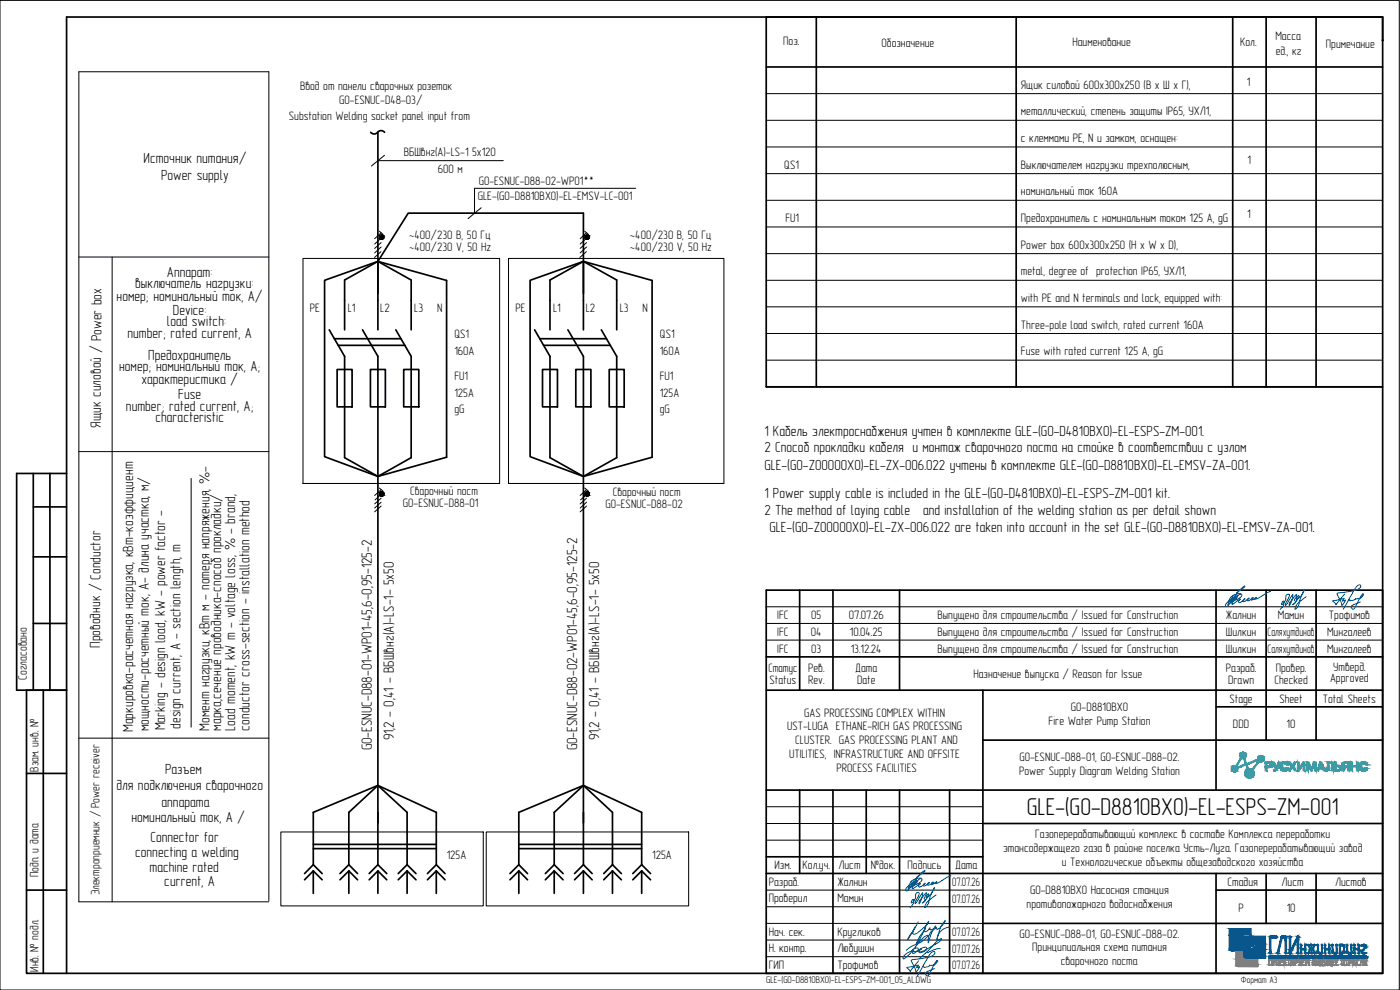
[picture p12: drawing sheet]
<svg xmlns="http://www.w3.org/2000/svg" width="420mm" height="297mm" viewBox="0 0 420 297" stroke-linecap="round" stroke-linejoin="round" font-family="sans-serif">
<defs><g id="words">
<text font-size="7.3" x="308.1" y="244.5">GLE-(G0-D8810BX0)-EL-ESPS-ZM-001</text>
<g font-size="4.4">
<text x="43.1" y="49">Источник питания/</text>
<text x="48.3" y="54.1">Power supply</text>
<text x="50.1" y="83">Аппарат:</text>
<text x="40.6" y="86.5">выключатель нагрузки:</text>
<text x="35" y="90.4">номер; номинальный ток, А/</text>
<text x="51.9" y="94.4">Device:</text>
<text x="38.2" y="101.5">number; rated current, A</text>
<text x="50.1" y="97.9">load switch:</text>
<text x="44.5" y="107.9">Предохранитель</text>
<text x="35.8" y="111.4">номер; номинальный ток, А;</text>
<text x="42.5" y="115.3">характеристика /</text>
<text x="53.5" y="119.7">Fuse</text>
<text x="37.8" y="123.2">number; rated current, A;</text>
<text x="30.3" y="128.3" transform="rotate(-90 30.3 128.3)">Ящик силовой / Power box</text>
<text x="46.7" y="126.7">characteristic</text>
<text x="229.4" y="130.7">1 Кабель электроснабжения учтен в комплекте GLE-(G0-D4810BX0)-EL-ESPS-ZM-001.</text>
<text x="229.4" y="135.7">2 Способ прокладки кабеля и монтаж сварочного поста на стойке в соответствии с узлом</text>
<text x="229.4" y="140.9">GLE-(G0-Z00000X0)-EL-ZX-006.022 учтены в комплекте GLE-(G0-D8810ВX0)-EL-EMSV-ZA-001.</text>
<text x="229.4" y="149.4">1 Power supply cable is included in the GLE-(G0-D4810BX0)-EL-ESPS-ZM-001 kit.</text>
<text x="229.4" y="154.4">2 The method of laying cable</text>
<text x="277" y="154.4">and installation of the welding station as per detail shown</text>
<text x="230.9" y="159.6">GLE-(G0-Z00000X0)-EL-ZX-006.022 are taken into account in the set GLE-(G0-D8810ВX0)-EL-EMSV-ZA-001.</text>
<text x="30" y="194.4" transform="rotate(-90 30 194.4)">Проводник / Conductor</text>
<text x="40" y="219.7" transform="rotate(-90 40 219.7)">Маркировка-расчетная нагрузка, кВт-коэффициент</text>
<text x="44.7" y="219.4" transform="rotate(-90 44.7 219.4)">мощности-расчетный ток, А- длина участка, м/</text>
<text x="49.6" y="219.1" transform="rotate(-90 49.6 219.1)">Marking - design load, kW - power factor -</text>
<text x="54.2" y="218.7" transform="rotate(-90 54.2 218.7)">design current, A - section length, m</text>
<text x="62.9" y="219.2" transform="rotate(-90 62.9 219.2)">Момент нагрузки, кВт м - потеря напряжения, %-</text>
<text x="66.4" y="219.2" transform="rotate(-90 66.4 219.2)">марка,сечение проводника-способ прокладки/</text>
<text x="70.6" y="219.2" transform="rotate(-90 70.6 219.2)">Load moment, kW m - voltage loss, % - brand,</text>
<text x="74.9" y="219.2" transform="rotate(-90 74.9 219.2)">conductor cross-section - installation method</text>
<text x="111.5" y="225.2" transform="rotate(-90 111.5 225.2)">G0-ESNUC-D88-01-WP01-45,6-0,95-125-2</text>
<text x="118.2" y="222.2" transform="rotate(-90 118.2 222.2)">91,2 - 0,41 - ВБШвнг(А)-LS-1- 5х50</text>
<text x="173.2" y="225.2" transform="rotate(-90 173.2 225.2)">G0-ESNUC-D88-02-WP01-45,6-0,95-125-2</text>
<text x="179.8" y="222.2" transform="rotate(-90 179.8 222.2)">91,2 - 0,41 - ВБШвнг(А)-LS-1- 5х50</text>
<text x="49.5" y="232.4">Разъем</text>
<text x="35" y="237.1">для подключения сварочного</text>
<text x="48.5" y="242.1">аппарата</text>
<text x="39.5" y="246.7">номинальный ток, А /</text>
<text x="40.6" y="257.1">connecting a welding</text>
<text x="45.1" y="252.7">Connector for</text>
<text x="44.9" y="261.7">machine rated</text>
<text x="49.3" y="265.9">current, A</text>
</g>
<g font-size="3.7">
<text x="382.8" y="11.9">Масса</text>
<text x="235.1" y="13.5">Поз.</text>
<text x="264.6" y="14">Обозначение</text>
<text x="321.9" y="13.7">Наименование</text>
<text x="372.2" y="13.8">Кол.</text>
<text x="382.9" y="16.5">ед., кг</text>
<text x="397.9" y="14.5">Примечание</text>
<text x="90" y="27.1">Ввод от панели сварочных розеток</text>
<text x="306.4" y="26.6">Ящик силовой 600х300х250 (В х Ш х Г),</text>
<text x="374.1" y="25.7">1</text>
<text x="101.8" y="31.1">G0-ESNUC-D48-03/</text>
<text x="306.4" y="34.6">металлический, степень защиты IP65, УХЛ1,</text>
<text x="86.7" y="36.1">Substation Welding socket panel input from</text>
<text x="121.2" y="46.8">ВБШвнг(А)-LS-1 5х120</text>
<text x="306.4" y="42.6">с клеммами PE, N и замком, оснащен:</text>
<text x="131.4" y="51.8">600 м</text>
<text x="235.4" y="50.6">QS1</text>
<text x="306.4" y="50.6">Выключателем нагрузки трехполюсным,</text>
<text x="374.4" y="49.3">1</text>
<text x="143.7" y="55.6">G0-ESNUC-D88-02-WP01**</text>
<text x="306.4" y="58.6">номинальный ток 160А</text>
<text x="143.4" y="60.1">GLE-(G0-D8810ВX0)-EL-EMSV-LC-001</text>
<text x="374.3" y="65.3">1</text>
<text x="122.8" y="71.6">~400/230 В, 50 Гц</text>
<text x="189.1" y="71.6">~400/230 В, 50 Гц</text>
<text x="235.7" y="66.6">FU1</text>
<text x="306.4" y="66.6">Предохранитель c номинальным током 125 А, gG</text>
<text x="122.8" y="75.4">~400/230 V, 50 Hz</text>
<text x="189.1" y="75.4">~400/230 V, 50 Hz</text>
<text x="306.4" y="74.6">Power box 600x300x250 (H x W x D),</text>
<text x="306.4" y="82.6">metal, degree of protection IP65, УХЛ1,</text>
<text x="93" y="93.5">PE</text>
<text x="104.4" y="93.5">L1</text>
<text x="114.1" y="93.5">L2</text>
<text x="124.3" y="93.5">L3</text>
<text x="131.2" y="93.5">N</text>
<text x="154.7" y="93.5">PE</text>
<text x="166" y="93.5">L1</text>
<text x="175.8" y="93.5">L2</text>
<text x="186" y="93.5">L3</text>
<text x="192.8" y="93.5">N</text>
<text x="306.4" y="90.6">with PE and N terminals and lock, equipped with:</text>
<text x="136.4" y="101.4">QS1</text>
<text x="198" y="101.4">QS1</text>
<text x="306.4" y="98.6">Three-pole load switch, rated current 160A</text>
<text x="136.4" y="106.4">160А</text>
<text x="198" y="106.4">160А</text>
<text x="306.4" y="106.6">Fuse with rated current 125 A, gG</text>
<text x="136.4" y="114.1">FU1</text>
<text x="136.4" y="119.1">125А</text>
<text x="198" y="114.1">FU1</text>
<text x="198" y="119.1">125А</text>
<text x="136.4" y="124.1">gG</text>
<text x="198" y="124.1">gG</text>
<text x="123.1" y="148.7">Сварочный пост</text>
<text x="183.9" y="149">Сварочный пост</text>
<text x="120.9" y="152.2">G0-ESNUC-D88-01</text>
<text x="181.7" y="152.6">G0-ESNUC-D88-02</text>
<text x="233.3" y="185.8">IFС</text>
<text x="243.5" y="185.8">05</text>
<text x="254.7" y="185.8">07.07.26</text>
<text x="281.4" y="185.8">Выпущено для строительства / Issued for Construction</text>
<text x="367.9" y="185.8">Жалнин</text>
<text x="383.5" y="185.8">Мамин</text>
<text x="398.8" y="185.8">Трофимов</text>
<text x="233.3" y="190.8">IFС</text>
<text x="243.4" y="190.8">04</text>
<text x="255.1" y="190.8">10.04.25</text>
<text x="281.4" y="190.8">Выпущено для строительства / Issued for Construction</text>
<text x="367.9" y="190.8">Шилкин</text>
<text x="380.4" y="190.8">Саляхутдинов</text>
<text x="398.3" y="190.8">Мингалеев</text>
<text x="233.3" y="195.8">IFС</text>
<text x="243.5" y="195.8">03</text>
<text x="255.3" y="195.8">13.12.24</text>
<text x="281.4" y="195.8">Выпущено для строительства / Issued for Construction</text>
<text x="367.9" y="195.8">Шилкин</text>
<text x="380.4" y="195.8">Саляхутдинов</text>
<text x="398.3" y="195.8">Мингалеев</text>
<text x="8.1" y="204" transform="rotate(-90 8.1 204)">Согласовано</text>
<text x="230.6" y="201.5">Статус</text>
<text x="242.5" y="201.5">Рев.</text>
<text x="256.7" y="201.5">Дата</text>
<text x="292.1" y="203.3">Назначение выпуска / Reason for Issue</text>
<text x="367.9" y="201.5">Разраб.</text>
<text x="382.9" y="201.6">Провер.</text>
<text x="400.1" y="201.2">Утверд.</text>
<text x="231" y="205.1">Status</text>
<text x="242.5" y="205.1">Rev.</text>
<text x="257.2" y="205.1">Date</text>
<text x="368.6" y="205.1">Drawn</text>
<text x="382.5" y="205.1">Checked</text>
<text x="399.2" y="204.7">Approved</text>
<text x="241.3" y="215">GAS PROCESSING COMPLEX WITHIN</text>
<text x="321.4" y="213.4">G0-D8810BX0</text>
<text x="369" y="210.8">Stage</text>
<text x="384" y="210.8">Sheet</text>
<text x="397" y="210.8">Total Sheets</text>
<text x="236.2" y="219.1">UST-LUGA ETHANE-RICH GAS PROCESSING</text>
<text x="314.7" y="217.5">Fire Water Pump Station</text>
<text x="370" y="218.3">DDD</text>
<text x="386.1" y="218.3">10</text>
<text x="236.8" y="227.5">UTILITIES, INFRASTRUCTURE AND OFFSITE</text>
<text x="238.6" y="223.3">CLUSTER. GAS PROCESSING PLANT AND</text>
<text x="11.6" y="231.5" transform="rotate(-90 11.6 231.5)">Взам. инв. №</text>
<text x="251.1" y="231.7">PROCESS FACILITIES</text>
<text x="305.9" y="232.6">Power Supply Diagram Welding Station</text>
<text x="305.9" y="228.4">G0-ESNUC-D88-01, G0-ESNUC-D88-02.</text>
<text x="310.7" y="251.5">Газоперерабатывающий комплекс в составе Комплекса переработки</text>
<text x="134.1" y="257.7">125А</text>
<text x="195.7" y="257.7">125А</text>
<text x="301.1" y="255.6">этансодержащего газа в районе поселка Усть-Луга. Газоперерабатывающий завод</text>
<text x="11.6" y="263.2" transform="rotate(-90 11.6 263.2)">Подп. и дата</text>
<text x="232.5" y="260.8">Изм.</text>
<text x="240.9" y="260.8">Кол.уч.</text>
<text x="251.7" y="260.8">Лист</text>
<text x="261.4" y="260.8">№док.</text>
<text x="272.4" y="260.8">Подпись</text>
<text x="286.7" y="260.8">Дата</text>
<text x="318.7" y="259.8">и Технологические объекты общезаводского хозяйства</text>
<text x="29.9" y="268.7" transform="rotate(-90 29.9 268.7)">Электроприемник / Power receiver</text>
<text x="230.7" y="265.7">Разраб.</text>
<text x="251.3" y="265.7">Жалнин</text>
<text x="285.8" y="265.8">07.07.26</text>
<text x="309.2" y="268.4">G0-D8810BX0 Насосная станция</text>
<text x="368.4" y="265.7">Стадия</text>
<text x="384.6" y="265.7">Лист</text>
<text x="400.7" y="265.7">Листов</text>
<text x="230.7" y="270.7">Проверил</text>
<text x="251.3" y="270.7">Мамин</text>
<text x="285.8" y="270.8">07.07.26</text>
<text x="308.1" y="272.5">противопожарного водоснабжения</text>
<text x="371.7" y="273.6">Р</text>
<text x="386.2" y="273.6">10</text>
<text x="230.7" y="280.7">Нач. сек.</text>
<text x="251.3" y="280.7">Кругликов</text>
<text x="285.8" y="280.8">07.07.26</text>
<text x="305.9" y="281.3">G0-ESNUC-D88-01, G0-ESNUC-D88-02.</text>
<text x="230.7" y="285.7">Н. контр.</text>
<text x="251.3" y="285.7">Любушин</text>
<text x="285.8" y="285.8">07.07.26</text>
<text x="309.8" y="285.5">Принципиальная схема питания</text>
<text x="11.6" y="291.5" transform="rotate(-90 11.6 291.5)">Инв. № подл.</text>
<text x="230.7" y="290.7">ГИП</text>
<text x="251.3" y="290.7">Трофимов</text>
<text x="285.8" y="290.8">07.07.26</text>
<text x="318.3" y="289.7">сварочного поста</text>
</g>
<text font-size="2.9" x="230" y="294.9">GLE-(G0-D8810BX0)-EL-ESPS-ZM-001_05_AL.DWG</text>
<text font-size="2.8" x="372.4" y="294.9">Формат А3</text>
</g></defs>
<g fill="none" stroke="#000" stroke-width=".51">
<path d="M245 5.1v111M305 5.1v111M370 5.1v111M380 5.1v111M395 5.1v111M415 12.1v-7h-185v111h185M111.2 39.7a1.33 1.33 0 0 0 2.1 0M113.3 39.7a1.33 1.33 0 0 1 2.1 0M113.4 39.9v48.2M230 20.1h185M175.1 78.4l20.6 5.7v53.1l-20.6 5.7-16-5.9v-52.9l16-5.7v20.6M98.8 99l4.6 7.9v30.4l10 5.6 10-5.6v-30.4l-4.6-7.9"/>
<path d="M103.4 99v-15l10-5.6 10 5.6v15M108.8 99l4.6 7.9v152.5M160.4 99l4.7 7.9v30.4l10 5.6 10-5.6v-30.4l-4.6-7.9M165.1 99v-15l10-5.6 10 5.6v15M170.4 99l4.7 7.9v152.5M175.1 88.1v-24.1h-52.6l-9.1 14.4 20.6 5.7v53.1l-20.6 5.7-16-5.9v-52.9l16-5.7v20.6M100.3 101.6h20.1M101.2 110.9h4.5v11.2h-4.5zM101.5 103.6h20M111.2 110.9h4.5v11.2h-4.5zM121.2 110.9h4.5v11.2h-4.5zM162 101.6h20"/>
<path d="M162.8 110.9h4.5v11.2h-4.5zM163.2 103.6h19.9M172.8 110.9h4.5v11.2h-4.5zM182.8 110.9h4.5v11.2h-4.5zM10 142.1v65M10 152.1h10M15 142.1v65M20 142.1h-15v65h15M10 167.1h10M230 177.1h185v114.9h-185zM240 177.1v30M250 177.1v30"/>
<path d="M270 177.1v30M365 177.1v60M380 177.1v45M395 177.1v45M10 187.1h10M230 197.1h185M8 207.1v84.9h407v-286.9h-395v286.9M13 207.1v84.9M230 207.1h185M295 207.1v84.9M365 212.1h50M8 232.1h12"/>
<path d="M230 237.1h185M240 237.1v25M250 237.1v54.9M260 237.1v25M270 237.1v54.9M285 237.1v54.9M295 222.1h120M94 259.4v-15.7l19.4-8 17.5 8v15.7M94 254.6h36.9M94 253.4h36.9M94 259.4l-2.6 2.7M94 259.4l2.7 2.7"/>
<path d="M104.7 259.4v-15.7l8.7-8 8.8 8v15.7M104.7 259.4l-2.7 2.7M104.7 259.4l2.6 2.7M113.4 259.4l-2.6 2.7M113.4 259.4l2.7 2.7M122.2 259.4l-2.7 2.7M122.2 259.4l2.6 2.7M130.9 259.4l-2.6 2.7M130.9 259.4l2.7 2.7M155.7 259.4v-15.7l19.4-8 17.5 8v15.7M155.7 254.6h36.9M155.7 253.4h36.9"/>
<path d="M155.7 259.4l-2.7 2.7M155.7 259.4l2.6 2.7M166.3 259.4v-15.7l8.8-8 8.7 8v15.7M166.3 259.4l-2.6 2.7M166.3 259.4l2.7 2.7M175.1 259.4l-2.7 2.7M175.1 259.4l2.6 2.7M183.8 259.4l-2.6 2.7M183.8 259.4l2.7 2.7M192.6 259.4l-2.7 2.7M192.6 259.4l2.6 2.7M230 257.1h65"/>
<path d="M295 247.1h120M8 267.1h12M94 261.3v6.7M94 261.3l-2.6 2.7M94 261.3l2.7 2.7M104.7 261.3v6.7M104.7 261.3l-2.7 2.7M104.7 261.3l2.6 2.7M113.4 261.3v6.7M113.4 261.3l-2.6 2.7M113.4 261.3l2.7 2.7M122.2 261.3v6.7"/>
<path d="M122.2 261.3l-2.7 2.7M122.2 261.3l2.6 2.7M130.9 261.3v6.7M130.9 261.3l-2.6 2.7M130.9 261.3l2.7 2.7M155.7 261.3v6.7M155.7 261.3l-2.7 2.7M155.7 261.3l2.6 2.7M166.3 261.3v6.7M166.3 261.3l-2.6 2.7M166.3 261.3l2.7 2.7M175.1 261.3v6.7"/>
<path d="M175.1 261.3l-2.7 2.7M175.1 261.3l2.6 2.7M183.8 261.3v6.7M183.8 261.3l-2.6 2.7M183.8 261.3l2.7 2.7M192.6 261.3v6.7M192.6 261.3l-2.7 2.7M192.6 261.3l2.6 2.7M230 262.1h185M295 277.1h120M365 267.1h50M365 262.1v29.9"/>
<path d="M380 262.1v15M395 262.1v15"/>
</g>
<g fill="none" stroke="#000" stroke-width=".3">
<path d="M0 .1h419.9v296.9h-419.9zM230 28.1h185M230 36.1h185M113.4 48.2h37.6M115.4 46.6l-3.9 3.2M190.8 56.5h-48.4v7.5M230 44.1h185M230 52.1h185M23.7 77.1h57M33.7 77.1v193.5M90.9 77.5h59v67.6h-59zM113.8 69.4l1.2 .9"/>
<path d="M114.3 75.5l-1.9 1.7M114.4 72.8l-2 1.7M114.4 74.1l-2 1.8M114.4 71.4l-2 1.8M114.4 69.8l-2 1.8M144.4 62.3l-3.9 3.3M152.6 77.5h64.7v67.6h-64.7zM175.5 69.4l1.1 .9M176 75.5l-2 1.7M176 72.8l-1.9 1.7M176 74.1l-1.9 1.8M176 71.4l-1.9 1.8"/>
<path d="M176 69.8l-1.9 1.8M230 60.1h185M230 68.1h185M230 76.1h185M230 92.1h185M230 84.1h185M230 100.1h185M230 108.1h185M415 116.1h-185h185M23.7 135.5h57M57.4 143.5v74.7M90.9 145.1h59"/>
<path d="M113.8 146.4l1.2 1M114.4 149.5l-2 1.7M114.4 146.9l-2 1.8M114.4 150.7l-2 1.7M114.4 151.8l-2 1.8M114.5 148.2l-1.9 1.8M152.6 145.1h64.7M175.5 146.4l1.1 1M176 149.5l-1.9 1.7M176 146.9l-1.9 1.8M176 150.7l-1.9 1.7M176 151.8l-1.9 1.8"/>
<path d="M176.2 148.2l-2 1.8M230 192.1h185M230 187.1h185M230 182.1h185M23.7 221.5h57M84.3 249.6h60.7v22.2h-60.7zM145.9 249.6h60.8v22.2h-60.8zM230 252.1h65M230 247.1h65M230 242h65M80.7 270.2v-248.7h-57v249.1h57M230 277.1h65"/>
<path d="M230 272.1h65M230 267.1h65M250 262.1h.6M230 287h65M230 282.1h65"/>
</g>
<g fill="#000" stroke="#000" stroke-width=".3">
<path d="M114.5 70.5h.3zM114.4 70.5h.4z"/>
<path d="M114.4 70.5l.5 .1zM114.3 70.6h.6z"/>
<path d="M114.4 71.8h.4zM114.4 71.8h.2z"/>
<path d="M114.3 70.6h.7zM114.2 70.6h.8z"/>
<path d="M114.3 71.7h.6zM114.3 71.7l.5 .1z"/>
<path d="M114.2 70.6l.9 .1zM114.1 70.7h1z"/>
<path d="M114.2 71.7h.8zM114.2 71.7h.7z"/>
<path d="M114.1 70.7l1 .1zM114.1 70.7l1 .1h-1.1z"/>
<path d="M114.1 71.6h1zM114.1 71.6l.9 .1z"/>
<path d="M114 70.8l1.2 .1zM114 70.8l1.2 .1z"/>
<path d="M114 71.5h1.1zM114 71.5l1.1 .1z"/>
<path d="M114 70.9l1.2 .1zM114 70.9l1.2 .1z"/>
<path d="M114 71.4h1.2zM114 71.4l1.1 .1z"/>
<path d="M113.9 71l1.3 .1zM113.9 71l1.3 .1z"/>
<path d="M113.9 71.1l1.3 .2zM113.9 71.1l1.3 .2z"/>
<path d="M113.9 71.3h1.3zM113.9 71.3l1.3 .1z"/>
<path d="M176.1 70.5h.3zM176 70.5h.4z"/>
<path d="M176 70.5l.5 .1zM175.9 70.6h.6z"/>
<path d="M176 71.8h.4zM176 71.8h.3z"/>
<path d="M175.9 70.6h.7zM175.8 70.6h.8z"/>
<path d="M175.9 71.7h.6zM175.9 71.7l.5 .1z"/>
<path d="M175.8 70.6l.9 .1zM175.7 70.7h1z"/>
<path d="M175.8 71.7h.8zM175.8 71.7h.7z"/>
<path d="M175.7 70.7l1.1 .1zM175.7 70.7l1.1 .1h-1.2z"/>
<path d="M175.7 71.6h1zM175.7 71.6l.9 .1z"/>
<path d="M175.6 70.8l1.2 .1zM175.6 70.8l1.2 .1z"/>
<path d="M175.6 71.5h1.2zM175.6 71.5l1.1 .1z"/>
<path d="M175.6 70.9l1.3 .1zM175.6 70.9l1.3 .1z"/>
<path d="M175.6 71.4h1.2zM175.6 71.4l1.2 .1z"/>
<path d="M175.6 71l1.3 .1zM175.6 71l1.3 .1z"/>
<path d="M175.6 71.1l1.3 .2zM175.6 71.1l1.3 .2z"/>
<path d="M175.6 71.3h1.3zM175.6 71.3l1.2 .1z"/>
<path d="M114.5 147.6h.3zM114.4 147.6h.4z"/>
<path d="M114.4 147.6h.5zM114.3 147.6h.6z"/>
<path d="M114.4 148.8h.4zM114.4 148.8l.2 .1z"/>
<path d="M114.3 147.6l.7 .1zM114.3 147.6l.7 .1z"/>
<path d="M114.3 148.8h.6zM114.3 148.8h.5z"/>
<path d="M114.2 147.7l.9 .1zM114.2 147.7l.9 .1z"/>
<path d="M114.2 148.7h.8zM114.2 148.7l.7 .1z"/>
<path d="M114.1 147.8l1 .1zM114.1 147.8l1 .1z"/>
<path d="M114.1 148.7h1zM114.1 148.7h.9z"/>
<path d="M114 147.9l1.2 .1zM114 147.9l1.2 .1z"/>
<path d="M114 148.5h1.1zM114 148.5l1.1 .2z"/>
<path d="M114 148l1.2 .1zM114 148l1.2 .1z"/>
<path d="M114 148.4h1.2zM114 148.4l1.1 .1z"/>
<path d="M113.9 148.1l1.3 .1zM113.9 148.1l1.3 .1z"/>
<path d="M113.9 148.2l1.3 .1zM113.9 148.2l1.3 .1z"/>
<path d="M113.9 148.3h1.3zM113.9 148.3l1.3 .1z"/>
<path d="M176.1 147.6h.3zM176 147.6h.4z"/>
<path d="M176 147.6h.5zM175.9 147.6h.6z"/>
<path d="M176 148.8h.4zM176 148.8l.3 .1z"/>
<path d="M175.9 147.6l.7 .1zM175.8 147.7h.8z"/>
<path d="M175.9 148.8h.6zM175.9 148.8h.5z"/>
<path d="M175.8 147.7l.9 .1zM175.8 147.7l.9 .1z"/>
<path d="M175.8 148.7h.8zM175.8 148.7l.7 .1z"/>
<path d="M175.7 147.8l1.1 .1zM175.7 147.8l1.1 .1z"/>
<path d="M175.7 148.7h1zM175.7 148.7h.9z"/>
<path d="M175.6 147.9l1.2 .1zM175.6 147.9l1.2 .1z"/>
<path d="M175.6 148.5h1.2zM175.6 148.5l1.1 .2z"/>
<path d="M175.6 148l1.3 .1zM175.6 148l1.3 .1z"/>
<path d="M175.6 148.4h1.2zM175.6 148.4l1.2 .1z"/>
<path d="M175.6 148.1l1.3 .1zM175.6 148.1l1.3 .1z"/>
<path d="M175.6 148.2l1.3 .1zM175.6 148.2l1.3 .1z"/>
<path d="M175.6 148.3h1.3zM175.6 148.3l1.2 .1z"/>
<circle cx="414.9" cy="12.1" r=".22"/>
</g>
<g fill="#005591" stroke="#005591" stroke-width=".3">
<path d="M377.9 283.6h.5z"/>
<path d="M373.7 287.6h6.1z"/>
<path d="M389.5 280.9h.1z"/>
<path d="M385.8 281.3l.3-.1v.1z"/>
<path d="M389.8 281.2l-.1 .1z"/>
<path d="M409.2 283.4h.2z"/>
<path d="M407.7 283.4h.1z"/>
<path d="M397.6 283.4h.2z"/>
<path d="M395.4 283.4h.2z"/>
<path d="M391.6 283.4h.2z"/>
<path d="M390.4 283.4h.2z"/>
<path d="M392.5 283.4h.2z"/>
<path d="M403.1 283.7h.3z"/>
<path d="M409.6 283.8h.5z"/>
<path d="M408.6 283.9h.2z"/>
<path d="M393 284.6h.7l-.6 .2z"/>
<path d="M393.1 284.8l.5 .1z"/>
<path d="M402.5 285.8h.9z"/>
<path d="M404.3 285.9h.2z"/>
<path d="M395.5 285.9h.2z"/>
<path d="M408.9 286.2h.8z"/>
<path d="M409.2 286.2h.2z"/>
<path d="M409.2 286.2h.3z"/>
<path d="M406.4 286.1h.2z"/>
<path d="M398.9 286.1h.2z"/>
<path d="M393.5 286.1h.2z"/>
<path d="M387.1 286.2h.1z"/>
<path d="M387.1 286.2h.2z"/>
<path d="M373.1 280.9l6.7 2.3v-2.3zM373.1 280.9l6.7 2.3h-6.7z"/>
<path d="M377.4 283.2h2.4zM377.4 283.2h2.4z"/>
<path d="M373.1 283.2h4.2zM373.1 283.2h4.3z"/>
<path d="M373.1 283.2h4.2zM373.1 283.2l3.9 .1z"/>
<path d="M377.7 283.2l2.1 .2v-.2zM377.7 283.2l2.1 .2z"/>
<path d="M373.1 283.3h3.9zM373.1 283.3l3.5 .1z"/>
<path d="M378.5 283.4l1.3 .1v-.1zM378.5 283.4l1.3 .1z"/>
<path d="M373.1 283.4l3.2 .1 .3-.1zM373.1 283.4l3.2 .1h-3.2z"/>
<path d="M378.8 283.5l1 .1zM378.8 283.5l1 .1z"/>
<path d="M377.9 283.6h.6zM377.7 283.6h.8z"/>
<path d="M378.9 283.6l.9 .1zM378.9 283.6l.9 .1z"/>
<path d="M377.7 283.6l1.4 .1zM377.2 283.7h1.9z"/>
<path d="M377.2 283.7l2.6 .1zM377 283.8h2.8z"/>
<path d="M373.1 283.5l2.6 .5 .6-.5zM373.1 283.5l2.6 .5h-2.6z"/>
<path d="M377 283.8l2.8 .3v-.3zM376.4 284.1l.6-.3 2.8 .3z"/>
<path d="M373.1 284l2 .5 .6-.5zM373.1 284l2 .5h-2z"/>
<path d="M376.4 284.1l3.4 .8v-.8zM375.2 284.9l1.2-.8 3.4 .8z"/>
<path d="M373.1 284.5l1.5 .5 .5-.5zM373.1 284.5l1.5 .5h-1.5z"/>
<path d="M373.1 285l1.2 .2 .3-.2zM373.1 285l1.2 .2h-1.2z"/>
<path d="M375.2 284.9l4.6 .3v-.3zM374.6 285.2l.6-.3 4.6 .3z"/>
<path d="M374.6 285.2l5.2 .2zM374.3 285.4h5.5z"/>
<path d="M374.3 285.4h5.5zM373.9 285.4h5.9z"/>
<path d="M373.1 285.2l.8 .2 .4-.2zM373.1 285.2l.8 .2h-.8z"/>
<path d="M373.1 285.4l6.7 1.4v-1.4zM373.1 285.4l6.7 1.4h-6.7z"/>
<path d="M373.1 286.8l6.7 .2zM373.1 286.8l6.7 .2z"/>
<path d="M373.1 287l6.7 .1zM373.1 287l6.7 .1z"/>
<path d="M373.2 287.1l6.6 .1zM373.2 287.1l6.6 .1z"/>
<path d="M373.3 287.2l6.5 .1zM373.3 287.2l6.5 .1z"/>
<path d="M373.3 287.3l6.5 .1zM373.3 287.3l6.5 .1z"/>
<path d="M373.5 287.4l6.3 .1zM373.5 287.4l6.3 .1z"/>
<path d="M373.6 287.5l6.2 .1zM373.6 287.5l6.2 .1zM373.7 287.6h6.1z"/>
<path d="M380.7 286.9h29.5zM380.7 286.9h29.5z"/>
<path d="M380.7 286.9h29.5zM380.7 286.9h29.5z"/>
<path d="M380.7 286.9l29.6 .1zM380.7 286.9l29.6 .1z"/>
<path d="M380.7 287h29.6zM380.7 287h29.6z"/>
<path d="M380.7 287h29.7zM380.7 287h29.7z"/>
<path d="M380.7 287l29.7 .1zM380.7 287l29.7 .1z"/>
<path d="M380.7 287.1h29.7zM380.7 287.1h29.7z"/>
<path d="M380.7 287.1l29.7 .1zM380.7 287.1l29.7 .1z"/>
<path d="M380.7 287.2l29.7 .1zM380.7 287.2l29.7 .1z"/>
<path d="M380.7 287.3h29.7zM380.7 287.3h29.7z"/>
<path d="M380.7 287.3l29.7 .1zM380.7 287.3l29.7 .1z"/>
<path d="M380.7 287.4h29.7zM380.7 287.4h29.7z"/>
<path d="M380.7 287.4h29.7zM380.7 287.4l29.6 .1z"/>
<path d="M380.7 287.5h29.6zM380.7 287.5h29.6z"/>
<path d="M380.7 287.5h29.6zM380.7 287.5l29.5 .1z"/>
<path d="M380.7 287.6h29.5zM380.7 287.6h29.5z"/>
<path d="M380.7 287.6h29.4zM380.7 287.6h29.5z"/>
<path d="M389.5 280.9h.2zM389.5 280.9h.2z"/>
<path d="M384.7 280.9h1.2zM384.6 280.9h1.3z"/>
<path d="M389.4 280.9h.3zM389.4 280.9h.3z"/>
<path d="M381.2 280.9l2 .1zM381 281h2.2z"/>
<path d="M387.1 280.9l.2 .1zM387 281h.3zM387 281h.3zM387 281h.3z"/>
<path d="M384.6 280.9l1.5 .1zM384.6 280.9l1.5 .1z"/>
<path d="M381 281h2.3zM381 281h2.3z"/>
<path d="M389.4 280.9l.4 .1zM389.4 280.9l.4 .1h-.5z"/>
<path d="M384.6 281l1.5 .1zM384.6 281l1.5 .1h-1.6z"/>
<path d="M389.3 281l.5 .2zM389.3 281l.5 .2h-.5z"/>
<path d="M387 281l.4 .2zM387 281l.4 .2h-.5z"/>
<path d="M384.5 281.1l1.6 .1zM384.5 281.1l1.6 .1z"/>
<path d="M381 281l2.3 .2v-.2zM381 281l2.3 .2h-2.3z"/>
<path d="M384.4 281.2l1.4 .1 .3-.1zM384.4 281.2l1.4 .1h-1.4z"/>
<path d="M381 281.2l2.3 .1v-.1zM381 281.2l2.3 .1h-2.3z"/>
<path d="M385.8 281.3l.3 .1zM385.7 281.4h.4z"/>
<path d="M384.4 281.3h1.4zM384.4 281.3l1.3 .1z"/>
<path d="M381 281.3h2.3zM381 281.3l2.1 .1z"/>
<path d="M389.7 281.3l.1 .9zM389.7 281.3l.1 .9h-.5z"/>
<path d="M389.3 281.2v1l.5-1zM389.3 281.2v1h-.6z"/>
<path d="M389.3 282.2l.5 1.1v-1.1zM389.3 282.2l.5 1.1h-.5z"/>
<path d="M388.7 282.2v1.1l.6-1.1zM388.7 282.2v1.1h-.5z"/>
<path d="M402.1 283.3l1 .1zM402 283.4h1.1zM402 283.4h1.1zM402 283.4h1.1z"/>
<path d="M409.2 283.4h.3zM409.1 283.4h.4zM409.1 283.4h.4zM409.1 283.4h.4z"/>
<path d="M409.1 283.4h.5zM409.1 283.4h.5z"/>
<path d="M406.4 283.4h.2zM406.4 283.4h.2z"/>
<path d="M405.5 283.4h.2zM405.5 283.4h.2z"/>
<path d="M404.2 283.4h.2zM404.2 283.4h.2z"/>
<path d="M401.1 283.4h.2zM401.1 283.4h.2z"/>
<path d="M399.8 283.4h.2zM399.8 283.4h.2z"/>
<path d="M398.9 283.4h.2zM398.9 283.4h.2z"/>
<path d="M396.7 283.4h.2zM396.7 283.4h.2z"/>
<path d="M393.5 283.4h.2zM393.5 283.4h.2z"/>
<path d="M407.7 283.4h.2zM407.6 283.4h.3z"/>
<path d="M406.4 283.4h.2zM406.4 283.4h.2z"/>
<path d="M405.5 283.4h.2zM405.4 283.4h.3z"/>
<path d="M404.2 283.4h.2zM404.2 283.4h.2z"/>
<path d="M401.1 283.4h.2zM401 283.4h.3z"/>
<path d="M399.8 283.4h.2zM399.8 283.4h.2z"/>
<path d="M398.9 283.4h.2zM398.9 283.4h.2z"/>
<path d="M397.6 283.4h.2zM397.6 283.4h.2z"/>
<path d="M396.7 283.4h.2zM396.7 283.4h.2z"/>
<path d="M395.4 283.4h.2zM395.4 283.4h.2z"/>
<path d="M393.5 283.4h.2zM393.5 283.4h.2z"/>
<path d="M391.6 283.4h.2zM391.6 283.4h.2z"/>
<path d="M390.4 283.4h.2zM390.4 283.4h.2z"/>
<path d="M394.5 283.4h.1zM394.5 283.4h.1z"/>
<path d="M409.1 283.4h.6zM408.9 283.4h.8zM408.9 283.4h.8zM408.9 283.4h.8z"/>
<path d="M394.4 283.4h.2zM394.4 283.4h.2z"/>
<path d="M392.5 283.4h.3zM392.5 283.4h.3z"/>
<path d="M402 283.4h1.2zM402 283.4h1.2z"/>
<path d="M408.9 283.4l.9 .1zM408.7 283.5h1.1z"/>
<path d="M408.7 283.5h1.2zM408.7 283.5h1.2z"/>
<path d="M407.6 283.4l.3 .1zM407.6 283.4l.3 .1h-.3z"/>
<path d="M406.4 283.4l.3 .1zM406.4 283.4l.3 .1h-.3z"/>
<path d="M405.4 283.4l.3 .1zM405.4 283.4l.3 .1h-.3z"/>
<path d="M404.2 283.4l.3 .1zM404.2 283.4l.3 .1h-.3z"/>
<path d="M402 283.4l1.3 .1zM402 283.4l1.3 .1z"/>
<path d="M401 283.4l.3 .1zM401 283.4l.3 .1h-.3z"/>
<path d="M399.8 283.4l.2 .1zM399.8 283.4l.2 .1h-.2z"/>
<path d="M398.9 283.4l.2 .1zM398.9 283.4l.2 .1h-.3z"/>
<path d="M397.6 283.4l.2 .1zM397.6 283.4l.2 .1h-.2z"/>
<path d="M396.7 283.4l.2 .1zM396.7 283.4l.2 .1h-.3z"/>
<path d="M395.4 283.4l.2 .1zM395.4 283.4l.2 .1h-.2z"/>
<path d="M393.5 283.4l.2 .1zM393.5 283.4l.2 .1h-.3z"/>
<path d="M392.5 283.4l.4 .1zM392.5 283.4l.4 .1z"/>
<path d="M391.6 283.4l.3 .1zM391.6 283.4l.3 .1h-.3z"/>
<path d="M390.4 283.4l.3 .1zM390.4 283.4l.3 .1h-.4z"/>
<path d="M394.4 283.4l.3 .1zM394.4 283.4l.3 .1z"/>
<path d="M402 283.5l1.3 .1zM402 283.5l1.3 .1z"/>
<path d="M408.7 283.5l1.2 .1zM408.7 283.5l1.2 .1z"/>
<path d="M402 283.6h1.3zM402 283.6h1.3z"/>
<path d="M402 283.6h1.3zM402 283.6h1.3z"/>
<path d="M392.5 283.5l.4 .1zM392.5 283.5l.4 .1z"/>
<path d="M408.6 283.6l1.4 .1zM408.6 283.6l1.4 .1z"/>
<path d="M402 283.6h1.3zM402 283.6l1.1 .1z"/>
<path d="M403.1 283.7h.3zM403.1 283.7h.3z"/>
<path d="M402 283.7h1.1zM402 283.7h1.1z"/>
<path d="M394.3 283.5l.4 .2zM394.3 283.5l.4 .2z"/>
<path d="M392.5 283.6l.4 .1zM392.5 283.6l.4 .1z"/>
<path d="M408.6 283.7h1.4zM408.6 283.7h1.4z"/>
<path d="M403.1 283.7h.3zM402.9 283.7h.5z"/>
<path d="M402 283.7h1.1zM402 283.7h.9z"/>
<path d="M402.9 283.7h.5zM402.9 283.7h.5z"/>
<path d="M402 283.7h.9zM402 283.7h.9z"/>
<path d="M408.5 283.7h1.5zM408.5 283.7h1.5z"/>
<path d="M408.5 283.7h.4zM408.5 283.7h.4z"/>
<path d="M402.9 283.7h.5zM402.9 283.7h.5z"/>
<path d="M408.9 283.7h1.1zM408.9 283.7h1.1z"/>
<path d="M408.5 283.7h.8zM408.5 283.7h.8z"/>
<path d="M402.9 283.7h.5zM402.9 283.7h.5z"/>
<path d="M408.6 283.7h.5zM408.6 283.7h.7z"/>
<path d="M409.3 283.7l.7 .1zM409.3 283.7l.7 .1z"/>
<path d="M408.6 283.7h.5zM408.6 283.7l.4 .1z"/>
<path d="M409.4 283.8h.7zM409.4 283.8h.7zM409.6 283.8h.5z"/>
<path d="M403 283.7l.5 .2zM403 283.7l.5 .2z"/>
<path d="M408.6 283.8h.4zM408.6 283.8l.2 .1z"/>
<path d="M409.7 283.8l.4 .1zM409.7 283.8l.4 .1z"/>
<path d="M408.6 283.9h.2zM408.6 283.9h.2z"/>
<path d="M408.6 283.9h.2zM408.6 283.9h.2z"/>
<path d="M403.1 283.9h.4zM403.1 283.9h.4z"/>
<path d="M403.1 283.9l.4 .1zM403.1 283.9l.4 .1z"/>
<path d="M409.7 283.9l.4 .1zM409.7 283.9l.4 .1z"/>
<path d="M409.8 284h.3zM409.8 284h.3z"/>
<path d="M403.1 284l.4 .1zM403.1 284l.4 .1z"/>
<path d="M409.8 284l.3 .2zM409.8 284l.3 .2z"/>
<path d="M409.7 284.2h.4zM409.7 284.2h.4z"/>
<path d="M409.7 284.2l.3 .2 .1-.2zM409.4 284.4l.3-.2 .3 .2z"/>
<path d="M409.4 284.4h.6zM409.4 284.4l.5 .1z"/>
<path d="M407.6 283.5l.3 1.1v-1.1zM407.6 283.5l.3 1.1h-.3z"/>
<path d="M406.4 283.5l.3 1.1v-1.1zM406.4 283.5l.3 1.1h-.3z"/>
<path d="M398.8 283.5l.3 1.1v-1.1zM398.8 283.5l.3 1.1h-.3z"/>
<path d="M397.6 283.5l.2 1.1v-1.1zM397.6 283.5l.2 1.1h-.2z"/>
<path d="M394.3 283.7l-.1 .9 .5-.9zM394.3 283.7l-.1 .9h-.4z"/>
<path d="M393.4 283.5l.3 1.1v-1.1zM393.4 283.5l.3 1.1h-.3z"/>
<path d="M392.5 283.7l.9 .9-.5-.9zM392.5 283.7l.9 .9h-.4z"/>
<path d="M391.6 283.5l.3 1.1v-1.1zM391.6 283.5l.3 1.1h-.3z"/>
<path d="M390.3 283.5l.4 1.1v-1.1zM390.3 283.5l.4 1.1h-.4z"/>
<path d="M406.7 284.6l1.2 .2v-.2zM406.7 284.6l1.2 .2z"/>
<path d="M406.4 284.6l.7 .2zM406.4 284.6l.7 .2h-.7z"/>
<path d="M397.8 284.6l1.3 .2v-.2zM397.8 284.6l1.3 .2z"/>
<path d="M397.6 284.6l.7 .2zM397.6 284.6l.7 .2h-.7z"/>
<path d="M393.7 284.6l.4 .2 .1-.2zM393.1 284.8l.6-.2 .4 .2z"/>
<path d="M390.7 284.6l1.2 .2v-.2zM390.7 284.6l1.2 .2z"/>
<path d="M390.3 284.6l.8 .2zM390.3 284.6l.8 .2h-.8z"/>
<path d="M398.3 284.8l.8 .1zM398.3 284.8l.8 .1z"/>
<path d="M397.6 284.8l1.1 .1zM397.6 284.8l1.1 .1z"/>
<path d="M393.1 284.8l1.1 .1zM393.1 284.8l1.1 .1z"/>
<path d="M391.1 284.8l.8 .1zM391.1 284.8l.8 .1z"/>
<path d="M390.3 284.8l1.1 .1zM390.3 284.8l1.1 .1z"/>
<path d="M388.2 283.3l-.3 1.6 .8-1.6zM388.2 283.3l-.3 1.6h-.5z"/>
<path d="M386.9 281.2l.5 3.7v-3.7zM386.9 281.2l.5 3.7h-.5z"/>
<path d="M407.1 284.8l.8 .2v-.2zM407.1 284.8l.8 .2z"/>
<path d="M406.4 284.8l1.2 .2zM406.4 284.8l1.2 .2h-1.2z"/>
<path d="M398.7 284.9l.4 .1zM398.7 284.9l.4 .1z"/>
<path d="M397.6 284.9l1.2 .1zM397.6 284.9l1.2 .1z"/>
<path d="M393.6 284.9l.6 .1zM393.6 284.9l.6 .1z"/>
<path d="M393 284.9l.8 .1zM393 284.9l.8 .1z"/>
<path d="M391.4 284.9l.5 .1zM391.4 284.9l.5 .1z"/>
<path d="M390.3 284.9l1.3 .1zM390.3 284.9l1.3 .1z"/>
<path d="M387.4 284.9h.5zM387.4 284.9l.5 .1z"/>
<path d="M386.9 284.9h.5zM386.9 284.9l.4 .1z"/>
<path d="M409.4 284.5l-.1 .6 .6-.6zM408.7 285.1l.7-.6-.1 .6z"/>
<path d="M387.3 285h.6zM387.3 285l.6 .1z"/>
<path d="M386.9 285h.4zM386.9 285l.4 .1z"/>
<path d="M408.7 285.1h.6zM408.7 285.1h.5z"/>
<path d="M408.7 285.1l.3 .2 .2-.2zM408.7 285.1l.3 .2h-.4z"/>
<path d="M408.6 285.3h.4zM408.6 285.3h.4z"/>
<path d="M408.6 285.3h.4zM408.6 285.3l.3 .1z"/>
<path d="M404.2 283.5l.3 1.9v-1.9zM404.2 283.5l.3 1.9h-.3z"/>
<path d="M403.2 284.1l.3 1.3v-1.3zM403.2 284.1l.3 1.3h-.3z"/>
<path d="M399.8 283.5l.2 1.9v-1.9zM399.8 283.5l.2 1.9h-.2z"/>
<path d="M395.4 283.5l.2 1.9v-1.9zM395.4 283.5l.2 1.9h-.2z"/>
<path d="M403.2 285.4h.3zM403.2 285.4l.3 .1z"/>
<path d="M408.6 285.4l.3 .1v-.1zM408.6 285.4l.3 .1zM408.6 285.5h.3zM408.6 285.5h.3z"/>
<path d="M404.2 285.4l.3 .2v-.2zM404.2 285.4l.3 .2h-.3z"/>
<path d="M399.8 285.4l.3 .2-.1-.2zM399.8 285.4l.3 .2h-.3z"/>
<path d="M395.4 285.4l.3 .2-.1-.2zM395.4 285.4l.3 .2h-.3z"/>
<path d="M404.2 285.6h.3zM404.2 285.6h.3z"/>
<path d="M399.8 285.6h.3zM399.8 285.6h.3z"/>
<path d="M395.4 285.6h.3zM395.4 285.6h.3z"/>
<path d="M403.2 285.5l.3 .1zM403.2 285.5l.3 .1z"/>
<path d="M404.2 285.6l.3 .1zM404.2 285.6l.3 .1z"/>
<path d="M399.8 285.6l.3 .1zM399.8 285.6l.3 .1z"/>
<path d="M395.4 285.6l.3 .1zM395.4 285.6l.3 .1z"/>
<path d="M403.1 285.6l.4 .1zM403.1 285.6l.4 .1z"/>
<path d="M408.6 285.5l.3 .2zM408.6 285.5l.3 .2z"/>
<path d="M403.1 285.7h.4zM403.1 285.7h.3z"/>
<path d="M408.6 285.7h.4zM408.6 285.7h.4z"/>
<path d="M408.6 285.7h.4zM408.6 285.7h.4z"/>
<path d="M404.2 285.7h.5zM404.2 285.7h.5z"/>
<path d="M399.8 285.7h.5zM399.8 285.7h.5z"/>
<path d="M395.4 285.7h.5zM395.4 285.7h.5z"/>
<path d="M408.6 285.7l.6 .1zM408.6 285.7l.6 .1z"/>
<path d="M404.2 285.7l.5 .1zM404.2 285.7l.5 .1z"/>
<path d="M399.8 285.7l.5 .1zM399.8 285.7l.5 .1z"/>
<path d="M395.4 285.7l.5 .1zM395.4 285.7l.5 .1z"/>
<path d="M405.4 283.5l.3 2.3v-2.3zM405.4 283.5l.3 2.3h-.3z"/>
<path d="M404.2 285.8h.5zM404.2 285.8h.5z"/>
<path d="M403.1 285.7l.3 .1zM402.9 285.8h.5z"/>
<path d="M402 283.7l.3 2.1v-2.1zM402 283.7l.3 2.1h-.3z"/>
<path d="M401 283.5l.3 2.3v-2.3zM401 283.5l.3 2.3h-.3z"/>
<path d="M399.8 285.8h.6zM399.8 285.8h.6z"/>
<path d="M396.6 283.5l.3 2.3v-2.3zM396.6 283.5l.3 2.3h-.3z"/>
<path d="M395.4 285.8h.6zM395.4 285.8h.6z"/>
<path d="M408.6 285.8h.8zM408.6 285.8h.8z"/>
<path d="M404.7 285.8h1zM404.7 285.8h1z"/>
<path d="M404.2 285.8h.5zM404.2 285.8h.5z"/>
<path d="M402.3 285.8h1.1zM402.3 285.8h1.1z"/>
<path d="M402 285.8h.5zM402 285.8h.5z"/>
<path d="M400.4 285.8h.9zM400.3 285.8h1z"/>
<path d="M399.8 285.8h.5zM399.8 285.8h.6z"/>
<path d="M396 285.8h.9zM396 285.8h.9z"/>
<path d="M395.4 285.8h.6zM395.4 285.8h.6z"/>
<path d="M402 285.8h1.4zM402 285.8h1.4z"/>
<path d="M387.3 285.1l.2 .7 .4-.7zM387.3 285.1l.2 .7h-.5z"/>
<path d="M386.9 285.1l.1 .7 .3-.7zM386.9 285.1l.1 .7z"/>
<path d="M408.6 285.8h1.5zM408.6 285.8h1.5z"/>
<path d="M404.7 285.8h1zM404.6 285.8h1.1z"/>
<path d="M404.2 285.8h.5zM404.2 285.8h.4z"/>
<path d="M396 285.8h.9zM395.9 285.8h1z"/>
<path d="M395.4 285.8h.6zM395.4 285.8h.5z"/>
<path d="M387 285.8h.5zM387 285.8h.5z"/>
<path d="M404.6 285.8l1.1 .1zM404.6 285.8l1.1 .1z"/>
<path d="M404.2 285.8h.4zM404.2 285.8l.4 .1z"/>
<path d="M395.9 285.8l1 .1zM395.8 285.9h1.1z"/>
<path d="M395.5 285.8h.4zM395.5 285.8l.3 .1z"/>
<path d="M387 285.8l.5 .1zM387 285.8l.5 .1z"/>
<path d="M384.4 281.4l-.6 4.5 1.1-4.5zM384.4 281.4l-.6 4.5h-.6z"/>
<path d="M404.6 285.9h1.1zM404.5 285.9h1.2z"/>
<path d="M404.3 285.9h.2zM404.3 285.9h.3z"/>
<path d="M395.8 285.9h1.1zM395.7 285.9h1.2z"/>
<path d="M395.5 285.9h.2zM395.5 285.9h.3z"/>
<path d="M393.8 285l.9 .9-.5-.9zM393.8 285l.9 .9h-.4z"/>
<path d="M393 285l-.1 .9 .5-.9zM393 285l-.1 .9h-.4z"/>
<path d="M387 285.9h.5zM386.9 285.9h.6z"/>
<path d="M404.5 285.9h1.2zM404.4 285.9h1.3z"/>
<path d="M395.7 285.9h1.2zM395.6 285.9h1.3z"/>
<path d="M389.3 283.3l.5 2.6v-2.6zM389.3 283.3l.5 2.6h-.5z"/>
<path d="M386.9 285.9h.6zM386.9 285.9h.5z"/>
<path d="M385.7 281.4l.4 4.5v-4.5zM385.7 281.4l.4 4.5h-.4z"/>
<path d="M381 281.4l.4 4.5v-4.5zM381 281.4l.4 4.5h-.4z"/>
<path d="M404.4 285.9h1.3zM404.4 285.9h1.3z"/>
<path d="M394.3 285.9h.4zM394.3 285.9h.4z"/>
<path d="M408.6 285.8h1.5zM408.6 285.8l1.4 .1z"/>
<path d="M404.4 285.9h1.3zM404.4 285.9h1.3z"/>
<path d="M404.4 285.9h1.3zM404.4 285.9h1.3z"/>
<path d="M383.2 285.9h.6zM383.2 285.9h.6z"/>
<path d="M404.4 285.9h1.3zM404.3 285.9h1.4z"/>
<path d="M402 285.8l1.3 .1 .1-.1zM402 285.8l1.3 .1h-1.3z"/>
<path d="M400.3 285.8l1 .1v-.1zM400 285.9l.3-.1 1 .1z"/>
<path d="M399.8 285.8l.2 .1 .3-.1zM399.8 285.8l.2 .1z"/>
<path d="M395.6 285.9h1.3zM395.6 285.9h1.3z"/>
<path d="M404.3 285.9h1.4zM404.3 285.9h1.4z"/>
<path d="M400 285.9h1.3zM399.9 285.9h1.4z"/>
<path d="M395.6 285.9h1.3zM395.5 285.9h1.4z"/>
<path d="M392.5 285.9h.4zM392.5 285.9l.4 .1z"/>
<path d="M407.6 285l.3 1v-1zM407.6 285l.3 1h-.3z"/>
<path d="M406.4 285l.3 1v-1zM406.4 285l.3 1h-.3z"/>
<path d="M404.3 285.9l1.4 .1zM404.3 285.9l1.4 .1z"/>
<path d="M399.9 285.9l1.4 .1zM399.9 285.9l1.4 .1z"/>
<path d="M398.8 285l.3 1v-1zM398.8 285l.3 1h-.3z"/>
<path d="M397.6 285l.2 1v-1zM397.6 285l.2 1h-.2z"/>
<path d="M395.5 285.9l1.4 .1zM395.5 285.9l1.4 .1z"/>
<path d="M394.3 285.9l.4 .1zM394.3 285.9l.4 .1z"/>
<path d="M393.4 285l.3 1v-1zM393.4 285l.3 1h-.3z"/>
<path d="M391.6 285l.3 1v-1zM391.6 285l.3 1h-.3z"/>
<path d="M390.3 285l.4 1v-1zM390.3 285l.4 1h-.4z"/>
<path d="M383.2 285.9h.6zM383.2 285.9l.5 .1z"/>
<path d="M408.6 285.9l1.4 .1zM408.6 285.9l1.4 .1z"/>
<path d="M386.9 285.9h.5zM386.9 285.9l.5 .1z"/>
<path d="M408.7 286h1.3zM408.7 286l1.2 .1z"/>
<path d="M404.4 286h1.3zM404.4 286l1.3 .1z"/>
<path d="M400 286h1.3zM400 286l1.3 .1z"/>
<path d="M395.6 286h1.3zM395.6 286l1.3 .1z"/>
<path d="M408.8 286.1h1.1zM408.8 286.1h1.1z"/>
<path d="M402 285.9h1.3zM402 285.9l1.2 .2z"/>
<path d="M394.3 286h.4zM394.3 286l.3 .1z"/>
<path d="M392.5 286h.4zM392.5 286l.3 .1z"/>
<path d="M389.3 285.9l.4 .2 .1-.2zM389.3 285.9l.4 .2h-.3z"/>
<path d="M385.7 285.9l.3 .2 .1-.2zM385.7 285.9l.3 .2h-.3z"/>
<path d="M383.3 286h.4zM383.3 286l.3 .1z"/>
<path d="M381 285.9l.4 .2v-.2zM381 285.9l.4 .2h-.4z"/>
<path d="M389.4 286.1h.3zM389.4 286.1h.3z"/>
<path d="M385.7 286.1h.3zM385.7 286.1h.3z"/>
<path d="M381 286.1h.4zM381 286.1h.4z"/>
<path d="M394.4 286.1h.2zM394.4 286.1h.2z"/>
<path d="M392.5 286.1h.3zM392.5 286.1h.3z"/>
<path d="M383.3 286.1h.3zM383.3 286.1h.3z"/>
<path d="M407.6 286h.3zM407.6 286l.3 .1z"/>
<path d="M406.4 286h.3zM406.4 286l.2 .1z"/>
<path d="M398.8 286h.3zM398.8 286l.3 .1z"/>
<path d="M397.6 286h.2zM397.6 286l.2 .1z"/>
<path d="M393.4 286h.3zM393.4 286l.3 .1z"/>
<path d="M391.6 286h.3zM391.6 286l.2 .1z"/>
<path d="M390.3 286h.4zM390.3 286l.3 .1z"/>
<path d="M407.6 286.1h.3zM407.6 286.1h.3z"/>
<path d="M406.4 286.1h.2zM406.4 286.1h.2z"/>
<path d="M398.9 286.1h.2zM398.9 286.1h.2z"/>
<path d="M397.6 286.1h.2zM397.6 286.1h.2z"/>
<path d="M393.5 286.1h.2zM393.5 286.1h.2z"/>
<path d="M391.6 286.1h.2zM391.6 286.1h.2z"/>
<path d="M390.4 286.1h.2zM390.4 286.1h.2z"/>
<path d="M408.8 286.1h1.1zM408.8 286.1l.9 .1zM408.9 286.2h.8z"/>
<path d="M387 286h.4zM387 286l.3 .2z"/>
<path d="M404.5 286.1h1.2zM404.5 286.1l1.1 .1z"/>
<path d="M400 286.1h1.3zM400 286.1l1.2 .1z"/>
<path d="M395.6 286.1h1.3zM395.6 286.1l1.2 .1z"/>
<path d="M404.6 286.2h1zM404.6 286.2h1z"/>
<path d="M400.2 286.2h1zM400.2 286.2h1z"/>
<path d="M395.8 286.2h1zM395.8 286.2h1z"/>
<path d="M402 286.1h1.2zM402 286.1l1.1 .1z"/>
<path d="M392.5 286.1h.3zM392.5 286.1l.2 .1z"/>
<path d="M409 286.2h.7zM409 286.2h.5z"/>
<path d="M389.4 286.1h.3zM389.4 286.1l.2 .1z"/>
<path d="M387 286.2h.3zM387 286.2h.3z"/>
<path d="M385.7 286.1h.3zM385.7 286.1l.2 .1z"/>
<path d="M383.3 286.1h.3zM383.3 286.1l.2 .1z"/>
<path d="M381 286.1h.4zM381 286.1l.2 .1z"/>
<path d="M407.6 286.1l.2 .1zM407.6 286.1h.3z"/>
<path d="M397.6 286.1h.2zM397.6 286.1l.1 .1z"/>
<path d="M394.4 286.1h.2zM394.4 286.1l.1 .1z"/>
<path d="M391.6 286.1h.2zM391.6 286.1l.2 .1z"/>
<path d="M390.4 286.1l.1 .1zM390.4 286.1h.2z"/>
<path d="M404.6 286.2h1zM404.6 286.2h1z"/>
<path d="M402 286.2h1.1zM402 286.2h.9z"/>
<path d="M400.2 286.2h1zM400.2 286.2h1z"/>
<path d="M395.8 286.2h1zM395.8 286.2h.9z"/>
<path d="M402 286.2l.3 1v-1zM402 286.2l.3 1h-.3z"/>
<path d="M402 287.2h.3zM402 287.2l.2 .1zM402 287.3h.2z"/>
<path d="M402 287.3h.2zM402 287.3h.2z"/>
</g>
<g fill="#0079c1" stroke="#0079c1" stroke-width=".3">
<path d="M369.5 285.3h3.4z"/>
<path d="M368.9 278.6l6.6 2v-2zM368.9 278.6l6.6 2h-6.6z"/>
<path d="M368.9 280.6l4 4v-4zM368.9 280.6l4 4h-4z"/>
<path d="M368.9 284.6l4 .1zM368.9 284.6l4 .1z"/>
<path d="M368.9 284.7l4 .1zM368.9 284.7l4 .1z"/>
<path d="M368.9 284.8l4 .1zM368.9 284.8l4 .1z"/>
<path d="M369 284.9l3.9 .1zM369 284.9l3.9 .1z"/>
<path d="M369 285l3.9 .1zM369 285l3.9 .1z"/>
<path d="M369.1 285.1l3.8 .1zM369.1 285.1l3.8 .1z"/>
<path d="M369.2 285.2h3.7zM369.2 285.2h3.7z"/>
<path d="M369.4 285.2l3.5 .1zM369.4 285.2l3.5 .1zM369.5 285.3h3.4z"/>
</g>
<g fill="#7f7f7f" stroke="#7f7f7f" stroke-width=".3">
<path d="M371.5 290h6z"/>
<path d="M388.2 287.9h.1z"/>
<path d="M392.8 288h.1z"/>
<path d="M383.2 288h.3z"/>
<path d="M402.7 288h.4z"/>
<path d="M405.3 288h.3z"/>
<path d="M393.9 288h.8z"/>
<path d="M389 288h.3z"/>
<path d="M382.4 288h.3z"/>
<path d="M407.2 288h.3z"/>
<path d="M402.7 288h.3z"/>
<path d="M383.2 288h.2z"/>
<path d="M402.7 288.1h.1z"/>
<path d="M383.1 288.1h.2z"/>
<path d="M392.9 288l-.1 .1z"/>
<path d="M392.8 288l-.1 .1z"/>
<path d="M402.6 288.1h.2z"/>
<path d="M388 288.2h.2z"/>
<path d="M385.4 288.6h.2z"/>
<path d="M385.4 288.7h.2z"/>
<path d="M385.4 288.7h.1z"/>
<path d="M382.6 288.7h.2z"/>
<path d="M405.4 288.7h.2z"/>
<path d="M389.2 288.7h.2z"/>
<path d="M392.3 288.7h.2z"/>
<path d="M394.4 288.8h.3z"/>
<path d="M405.3 288.8h.3z"/>
<path d="M389 288.8h.3z"/>
<path d="M382.1 288.8h.6z"/>
<path d="M388.8 288.8h.5z"/>
<path d="M389.8 288.8h.2z"/>
<path d="M395.1 288.8h.3z"/>
<path d="M397.4 288.8h.3z"/>
<path d="M393.9 288.8h.5z"/>
<path d="M387.5 289.3h.2z"/>
<path d="M409.4 289.4h.1z"/>
<path d="M403.3 289.4h.1z"/>
<path d="M398 289.4h.2z"/>
<path d="M395.7 289.4h.2z"/>
<path d="M390.4 289.4h.1z"/>
<path d="M383.8 289.4h.1z"/>
<path d="M383.4 289.5h.4z"/>
<path d="M403 289.5h.4z"/>
<path d="M387.4 289.5h.2z"/>
<path d="M394.4 289.5l.2 .1z"/>
<path d="M394 289.7h.4z"/>
<path d="M397 289.7l.1-.1z"/>
<path d="M370.8 285.5l2.1 1.6v-1.6zM370.8 285.5l2.1 1.6h-2.1z"/>
<path d="M370.8 287.1l2.1 .1zM370.8 287.1l2.1 .1z"/>
<path d="M370.8 287.2l2.1 .1zM370.8 287.2l2.1 .1z"/>
<path d="M370.8 287.3l2.2 .1zM370.8 287.3l2.2 .1z"/>
<path d="M370.8 287.4l2.2 .2zM370.8 287.4l2.2 .2z"/>
<path d="M370.8 287.6h2.3zM370.8 287.6h2.3z"/>
<path d="M370.8 287.6l2.4 .1zM370.8 287.6l2.4 .1z"/>
<path d="M370.8 287.7l2.5 .1zM370.8 287.7l2.5 .1z"/>
<path d="M370.8 287.8h2.7zM370.8 287.8h2.7z"/>
<path d="M370.8 287.8h2.8zM370.8 287.8h2.8z"/>
<path d="M370.8 287.8l6.7 1.5v-1.5zM370.8 287.8l6.7 1.5h-6.7z"/>
<path d="M370.8 289.3l6.7 .1zM370.8 289.3l6.7 .1z"/>
<path d="M370.9 289.4l6.6 .1zM370.9 289.4l6.6 .1z"/>
<path d="M370.9 289.5l6.6 .2zM370.9 289.5l6.6 .2z"/>
<path d="M371 289.7l6.5 .1zM371 289.7l6.5 .1z"/>
<path d="M371.1 289.8h6.4zM371.1 289.8h6.4z"/>
<path d="M371.1 289.8l6.4 .1zM371.1 289.8l6.4 .1z"/>
<path d="M371.2 289.9l6.3 .1zM371.2 289.9l6.3 .1z"/>
<path d="M371.3 290h6.2zM371.3 290h6.2zM371.5 290h6z"/>
<path d="M396.4 287.9h.5zM396.4 287.9h.5z"/>
<path d="M394 287.9h.7zM394 287.9h.7z"/>
<path d="M396.4 287.9h.5zM396.4 287.9h.5z"/>
<path d="M407.5 287.9h.3zM407.4 287.9h.4z"/>
<path d="M403.8 287.9h.7zM403.8 287.9h.7z"/>
<path d="M400.9 287.9h.7zM400.9 287.9h.7z"/>
<path d="M400 287.9h.6zM400 287.9h.6z"/>
<path d="M393.9 287.9h.8zM393.9 287.9h.8z"/>
<path d="M390.9 287.9h.6zM390.9 287.9h.6z"/>
<path d="M386.4 287.9h.7zM386.4 287.9h.7z"/>
<path d="M384.3 287.9h.6zM384.3 287.9h.6z"/>
<path d="M403.7 287.9h.8zM403.7 287.9h.8z"/>
<path d="M393.9 287.9h.8zM393.9 287.9h.8z"/>
<path d="M386.3 287.9h.9zM386.3 287.9h.9z"/>
<path d="M407.4 287.9h.4zM407.3 287.9h.5z"/>
<path d="M403 287.9h.2zM402.8 287.9h.4z"/>
<path d="M383.4 287.9h.3zM383.3 287.9h.4z"/>
<path d="M404.8 287.9h.6zM404.8 287.9h.6z"/>
<path d="M402.8 287.9h.4zM402.8 287.9h.4z"/>
<path d="M388.6 287.9h.6zM388.6 287.9h.6z"/>
<path d="M383.3 287.9h.4zM383.3 287.9h.4z"/>
<path d="M382 287.9h.6zM382 287.9h.6z"/>
<path d="M393.9 287.9h.8zM393.9 287.9h.8z"/>
<path d="M408.6 287.9h.4zM408.6 287.9h.4z"/>
<path d="M393.9 287.9h.8zM393.9 287.9h.8z"/>
<path d="M396.4 287.9l.6 .1zM396.4 287.9l.6 .1z"/>
<path d="M408.6 287.9l.5 .1zM408.6 287.9l.5 .1z"/>
<path d="M407.3 287.9l.5 .1zM407.3 287.9l.5 .1z"/>
<path d="M404.8 287.9l.7 .1zM404.8 287.9l.7 .1z"/>
<path d="M403.7 287.9l.8 .1zM403.7 287.9l.8 .1z"/>
<path d="M400.9 287.9l.7 .1zM400.9 287.9l.7 .1z"/>
<path d="M400 287.9l.6 .1zM400 287.9l.6 .1z"/>
<path d="M396.4 288h.6zM396.4 288h.6z"/>
<path d="M390.9 287.9l.6 .1zM390.9 287.9l.6 .1z"/>
<path d="M388.6 287.9l.7 .1zM388.6 287.9l.7 .1z"/>
<path d="M386.3 287.9l.9 .1zM386.3 288h.9z"/>
<path d="M384.2 287.9l.7 .1zM384.2 287.9l.7 .1z"/>
<path d="M382 287.9l.6 .1zM382 287.9l.6 .1z"/>
<path d="M380.9 287.9l.8 .1zM380.9 287.9l.8 .1z"/>
<path d="M393.9 287.9l.8 .1zM393.9 287.9l.8 .1z"/>
<path d="M391.8 288h.2zM391.8 288h.2z"/>
<path d="M408.6 288h.5zM408.6 288h.4z"/>
<path d="M407.3 288h.5zM407.3 288h.5z"/>
<path d="M403.7 288h.8zM403.7 288h.8z"/>
<path d="M400.9 288h.7zM400.9 288h.7z"/>
<path d="M399.9 288h.7zM399.9 288h.7z"/>
<path d="M390.8 288h.7zM390.8 288h.7z"/>
<path d="M386.3 288h.9zM386.3 288h.9z"/>
<path d="M384.2 288h.7zM384.2 288h.7z"/>
<path d="M408.6 288h.4zM408.6 288h.4z"/>
<path d="M403.7 288h.8zM403.7 288h.8z"/>
<path d="M393.9 288h.8zM393.9 288h.8z"/>
<path d="M386.3 288h.8zM386.3 288h.9z"/>
<path d="M408.6 288h.4zM408.6 288h.4z"/>
<path d="M404.8 288h.7zM404.8 288h.7z"/>
<path d="M402.8 287.9l.6 .1zM402.7 288h.7z"/>
<path d="M388.5 288h.8zM388.5 288h.8z"/>
<path d="M383.3 287.9l.5 .1zM383.2 288h.6z"/>
<path d="M381.9 288h.8zM381.9 288h.8z"/>
<path d="M408.6 288h.4zM408.6 288h.4z"/>
<path d="M407.2 288h.6zM407.2 288h.6z"/>
<path d="M404.8 288h.7zM404.8 288h.7z"/>
<path d="M402.7 288h.7zM402.7 288h.7z"/>
<path d="M396.4 288h.6zM396.4 288h.5z"/>
<path d="M383.2 288h.6zM383.2 288h.6z"/>
<path d="M408.6 288h.3zM408.6 288h.4z"/>
<path d="M407.2 288h.6zM407.2 288h.6z"/>
<path d="M404.8 288h.5zM404.8 288h.7z"/>
<path d="M403.7 288h.8zM403.7 288h.8z"/>
<path d="M402.7 288h.7zM402.7 288h.7z"/>
<path d="M400.9 288h.7zM400.9 288h.7z"/>
<path d="M399.9 288h.7zM399.9 288h.7z"/>
<path d="M396.4 288h.4zM396.4 288h.5z"/>
<path d="M390.8 288h.7zM390.8 288h.7z"/>
<path d="M388.5 288h.5zM388.5 288h.8z"/>
<path d="M386.3 288h.8zM386.3 288h.8z"/>
<path d="M384.2 288h.7zM384.2 288h.7z"/>
<path d="M383.2 288h.6zM383.2 288h.6z"/>
<path d="M381.9 288h.5zM381.9 288h.8z"/>
<path d="M380.8 288h.9zM380.8 288h.8z"/>
<path d="M405.3 288h.3zM405.3 288h.3z"/>
<path d="M403.1 288h.3zM403.1 288h.3z"/>
<path d="M389 288h.3zM389 288h.3z"/>
<path d="M383.5 288h.3zM383.5 288h.3z"/>
<path d="M382.4 288h.3zM382.4 288h.3z"/>
<path d="M405.3 288l.3 .1zM405.3 288l.3 .1z"/>
<path d="M403.1 288l.3 .1zM403.1 288l.3 .1z"/>
<path d="M389.1 288l.3 .1zM389.1 288l.3 .1z"/>
<path d="M383.6 288l.3 .1zM383.6 288l.3 .1z"/>
<path d="M382.5 288l.3 .1zM382.5 288l.3 .1z"/>
<path d="M405.4 288.1h.2zM405.4 288.1h.2z"/>
<path d="M403.3 288.1h.1zM403.3 288.1h.1z"/>
<path d="M389.2 288.1h.2zM389.2 288.1h.2z"/>
<path d="M383.8 288.1h.1zM383.8 288.1h.1z"/>
<path d="M382.6 288.1h.2zM382.6 288.1h.2z"/>
<path d="M391.8 288l.2 .1zM391.8 288l.2 .1z"/>
<path d="M391.8 288l.1 .1zM391.8 288l.1 .1z"/>
<path d="M383.8 288.1h.1zM383.8 288.1h.1z"/>
<path d="M391.9 288.1l.2 .1zM391.9 288.1l.2 .1z"/>
<path d="M392.6 288.2h.2zM392.6 288.2h.2z"/>
<path d="M391.9 288.2h.2zM391.9 288.2h.2z"/>
<path d="M388.3 288v.2zM388.3 288l-.1 .2z"/>
<path d="M388.2 288v.2zM388.2 288l-.1 .2z"/>
<path d="M383.1 288.1h.1zM383.1 288.1l.1 .1z"/>
<path d="M410.2 288v.2zM410.2 288l-.2 .2z"/>
<path d="M410 287.9v.3zM410 287.9l-.1 .3z"/>
<path d="M388 288.2h.2zM388 288.2h.2z"/>
<path d="M405.5 288.1l.1 .2zM405.5 288.1l.1 .2z"/>
<path d="M403.3 288.1l.2 .2zM403.3 288.1l.2 .2z"/>
<path d="M389.3 288.1l.1 .2zM389.3 288.1l.1 .2z"/>
<path d="M383.8 288.1l.1 .2zM383.8 288.1l.1 .2z"/>
<path d="M382.7 288.1l.1 .2zM382.7 288.1l.1 .2z"/>
<path d="M405.5 288.3l.1 .2zM405.5 288.3l.1 .2z"/>
<path d="M397.3 288l.2 .5zM397.3 288l.2 .5z"/>
<path d="M395 288l.1 .5zM395 288l.1 .5z"/>
<path d="M389.7 288l.1 .5zM389.7 288l.1 .5z"/>
<path d="M389.3 288.3l.1 .2zM389.3 288.3l.1 .2z"/>
<path d="M382.7 288.3l.1 .2zM382.7 288.3l.1 .2z"/>
<path d="M385.9 288l-.3 .6 .4-.6zM385.9 288l-.5 .6z"/>
<path d="M400.9 288l.1 .7zM400.9 288l.1 .7z"/>
<path d="M399.9 288l.1 .7zM399.9 288l.1 .7z"/>
<path d="M393.9 288l.1 .7zM393.9 288l.1 .7z"/>
<path d="M390.8 288l.1 .7zM390.8 288l.1 .7z"/>
<path d="M384.2 288l.1 .7zM384.2 288l.1 .7z"/>
<path d="M392.6 288.2l-.1 .5 .3-.5zM392.6 288.2l-.3 .5z"/>
<path d="M391.9 288.2l.4 .5zM391.9 288.2l.4 .5z"/>
<path d="M397.3 288.6l.2 .1zM397.3 288.6l.2 .1z"/>
<path d="M395 288.6l.2 .1zM395 288.6l.2 .1z"/>
<path d="M392.3 288.7h.2zM392.3 288.7h.2z"/>
<path d="M389.7 288.6l.1 .1zM389.7 288.6l.1 .1z"/>
<path d="M400.9 288.7h.5zM400.9 288.7h.5z"/>
<path d="M399.9 288.7h.5zM399.9 288.7h.5z"/>
<path d="M397.3 288.7h.2zM397.3 288.7h.2z"/>
<path d="M395 288.7h.2zM395 288.7h.2z"/>
<path d="M392.3 288.7h.2zM392.3 288.7h.2z"/>
<path d="M390.8 288.7h.5zM390.8 288.7h.5z"/>
<path d="M384.2 288.7h.4zM384.2 288.7h.4z"/>
<path d="M393.9 288.7h.6zM393.9 288.7h.6z"/>
<path d="M385.4 288.7h.1zM385.4 288.7h.1z"/>
<path d="M397.3 288.7h.3zM397.3 288.7h.3z"/>
<path d="M395.1 288.7h.1zM395.1 288.7h.1z"/>
<path d="M389.7 288.7h.2zM389.7 288.7h.2z"/>
<path d="M385.4 288.7h.1zM385.4 288.7h.1z"/>
<path d="M385.4 288.7h.1zM385.4 288.7h.1z"/>
<path d="M400.9 288.7h.5zM400.9 288.7h.5z"/>
<path d="M399.9 288.7h.5zM399.9 288.7h.5z"/>
<path d="M390.8 288.7h.5zM390.8 288.7h.5z"/>
<path d="M384.2 288.7h.5zM384.2 288.7h.5z"/>
<path d="M400.9 288.7h.5zM400.9 288.7h.5z"/>
<path d="M399.9 288.7h.5zM399.9 288.7h.5z"/>
<path d="M392.2 288.7h.1zM392.2 288.7h.1z"/>
<path d="M390.8 288.7h.5zM390.8 288.7h.5z"/>
<path d="M384.2 288.7h.5zM384.2 288.7h.5z"/>
<path d="M397.4 288.7l.3 .1zM397.4 288.7l.3 .1z"/>
<path d="M395.1 288.7l.3 .1zM395.1 288.7l.3 .1z"/>
<path d="M389.7 288.7l.3 .1zM389.7 288.7l.3 .1z"/>
<path d="M393.9 288.7l.8 .1zM393.9 288.7l.8 .1z"/>
<path d="M404.8 288l.1 .8zM404.8 288l.1 .8z"/>
<path d="M398.1 288l.1 .8zM398.1 288l.1 .8z"/>
<path d="M397.4 288.8h.3zM397.4 288.8h.3z"/>
<path d="M395.7 288l.2 .8zM395.7 288l.2 .8z"/>
<path d="M395.1 288.8h.3zM395.1 288.8h.3z"/>
<path d="M393.9 288.8h.5zM393.9 288.8h.8z"/>
<path d="M390.4 288l.2 .8zM390.4 288l.2 .8z"/>
<path d="M389.8 288.8h.3zM389.8 288.8h.3z"/>
<path d="M388.5 288l.2 .8zM388.5 288l.2 .8z"/>
<path d="M385.2 288l.1 .8zM385.2 288l.1 .8z"/>
<path d="M382.6 288.7h.1zM382.4 288.8h.3z"/>
<path d="M381.9 288l.2 .8zM381.9 288l.2 .8z"/>
<path d="M404.9 288.8h.7zM405 288.8h.6zM404.9 288.8h.7z"/>
<path d="M404.8 288.8h.2zM404.8 288.8h.2z"/>
<path d="M400.9 288.7h.5zM400.9 288.7l.4 .1z"/>
<path d="M399.9 288.7h.5zM399.9 288.7l.4 .1z"/>
<path d="M397.7 288.8h.5zM397.7 288.8h.5z"/>
<path d="M397.4 288.8h.3zM397.4 288.8h.3z"/>
<path d="M395.4 288.8h.5zM395.4 288.8h.5z"/>
<path d="M395.1 288.8h.3zM395.1 288.8h.3z"/>
<path d="M394.4 288.8h.3zM394.4 288.8h.3z"/>
<path d="M390.8 288.7h.5zM390.8 288.7l.4 .1z"/>
<path d="M390.1 288.8h.5zM390 288.8h.6z"/>
<path d="M389.8 288.8h.2zM389.8 288.8h.3z"/>
<path d="M388.7 288.8h.6zM388.7 288.8h.6z"/>
<path d="M388.5 288.8h.3zM388.5 288.8h.3z"/>
<path d="M384.2 288.7h.5zM384.2 288.7l.4 .1z"/>
<path d="M382.1 288.8h.6zM382.1 288.8h.6z"/>
<path d="M381.9 288.8h.2zM381.9 288.8h.2z"/>
<path d="M404.8 288.8h.8zM404.8 288.8h.8z"/>
<path d="M397.7 288.8h.5zM397.4 288.8h.8z"/>
<path d="M395.4 288.8h.5zM395.1 288.8h.8z"/>
<path d="M390 288.8h.6zM389.8 288.8h.8z"/>
<path d="M388.5 288.8h.8zM388.5 288.8h.8z"/>
<path d="M381.9 288.8h.8zM381.9 288.8h.8z"/>
<path d="M394.4 288.8h.3zM394.4 288.8h.3z"/>
<path d="M394.5 288.8l.2 .1zM394.5 288.8l.2 .1z"/>
<path d="M404.8 288.8h.8zM404.8 288.8l.6 .1z"/>
<path d="M397.4 288.8l.8 .1zM397.4 288.8l.8 .1z"/>
<path d="M395.1 288.8l.8 .1zM395.1 288.8l.8 .1z"/>
<path d="M389.8 288.8l.8 .1zM389.8 288.8l.8 .1z"/>
<path d="M388.5 288.8h.8zM388.5 288.8l.7 .1z"/>
<path d="M381.9 288.8h.8zM381.9 288.8l.7 .1z"/>
<path d="M394.6 288.9h.2zM394.6 288.9h.2z"/>
<path d="M393.9 288.8l.1 .1zM393.9 288.8l.1 .1z"/>
<path d="M385.2 288.8l.1 .1zM385.2 288.8l.1 .1z"/>
<path d="M404.8 288.9h.6zM404.8 288.9h.5z"/>
<path d="M397.6 288.9h.6zM397.6 288.9h.6z"/>
<path d="M395.2 288.9h.7zM395.2 288.9h.7z"/>
<path d="M389.9 288.9h.7zM389.9 288.9h.7z"/>
<path d="M388.5 288.9h.7zM388.5 288.9h.5z"/>
<path d="M381.9 288.9h.7zM381.9 288.9h.5z"/>
<path d="M394.6 288.9h.2zM394.6 288.9h.2z"/>
<path d="M394.6 288.9l.2 .1zM394.6 288.9l.2 .1z"/>
<path d="M385.2 288.9l.1 .1zM385.2 288.9l.1 .1z"/>
<path d="M393.9 288.9l.1 .1zM393.9 288.9l.1 .1z"/>
<path d="M406.4 288.2l.3 .8zM406.4 288.2l.3 .8z"/>
<path d="M406.2 288.2l-.1 .8zM406.2 288.2l-.2 .8z"/>
<path d="M406.1 289l.6 .2zM406.1 289l.6 .2z"/>
<path d="M406 289l.6 .2zM406 289l.6 .2z"/>
<path d="M393.9 289l.1 .2zM393.9 289l.1 .2z"/>
<path d="M406.6 289.2h.1zM406.6 289.2h.1z"/>
<path d="M406 289.2h.6zM406 289.2h.6z"/>
<path d="M393.9 289.2l.1 .1zM393.9 289.2l.1 .1z"/>
<path d="M407.1 288.3l.1 1zM407.1 288.3l.1 1z"/>
<path d="M403.4 288.3l.1 1zM403.4 288.3l.1 1z"/>
<path d="M402.6 288.3l.1 1zM402.6 288.3l.1 1z"/>
<path d="M398.1 288.9l.1 .4zM398.1 288.9l.1 .4z"/>
<path d="M395.7 288.9l.2 .4zM395.7 288.9l.2 .4z"/>
<path d="M390.4 288.9l.2 .4zM390.4 288.9l.2 .4z"/>
<path d="M383.8 288.3l.1 1zM383.8 288.3l.1 1z"/>
<path d="M383.1 288.3l.1 1zM383.1 288.3l.1 1z"/>
<path d="M409.9 288.3l-.3 1zM409.9 288.3l-.3 1h-.2z"/>
<path d="M409.3 287.9l.1 1.4zM409.3 287.9l.1 1.4z"/>
<path d="M388 288.3l-.3 1zM388 288.3l-.4 1z"/>
<path d="M387.4 287.9l.2 1.4zM387.4 287.9l.2 1.4z"/>
<path d="M394.6 289l.2 .3zM394.6 289l.2 .3z"/>
<path d="M409.4 289.3h.2zM409.4 289.3l.1 .1z"/>
<path d="M393.9 289.3l.1 .1zM393.9 289.3l.1 .1z"/>
<path d="M402.6 289.3l.2 .1zM402.6 289.3l.2 .1z"/>
<path d="M383.1 289.3l.1 .1zM383.1 289.3l.1 .1z"/>
<path d="M407.1 289.3l.2 .1zM407.1 289.3l.2 .1z"/>
<path d="M398.1 289.3l.1 .1zM398.1 289.3l.1 .1z"/>
<path d="M395.7 289.3l.2 .1zM395.7 289.3l.2 .1z"/>
<path d="M383.8 289.3l.1 .1zM383.8 289.3l.1 .1z"/>
<path d="M383.1 289.4h.1zM383.1 289.4h.1z"/>
<path d="M402.6 289.4l.2 .1zM402.6 289.4l.2 .1z"/>
<path d="M383.1 289.4l.1 .1zM383.1 289.4l.1 .1z"/>
<path d="M394.5 289.5h.2zM394.5 289.5h.2z"/>
<path d="M393.9 289.4l.1 .1zM393.9 289.4l.1 .1z"/>
<path d="M394.5 289.5h.2zM394.5 289.5h.2z"/>
<path d="M407.2 289.5h.2zM407.2 289.5h.2z"/>
<path d="M402.7 289.5h.2zM402.7 289.5h.2z"/>
<path d="M394.5 289.5h.2zM394.4 289.5h.3z"/>
<path d="M387.5 289.3l.1 .2 .1-.2zM387.5 289.3l.1 .2h-.2z"/>
<path d="M387.4 289.3v.2zM387.4 289.3v.2z"/>
<path d="M383.1 289.5h.3zM383.1 289.5h.3z"/>
<path d="M396.8 288l.2 1.5zM396.8 288l.2 1.5z"/>
<path d="M394.4 289.5h.3zM394.4 289.5h.3z"/>
<path d="M387.4 289.5h.2zM387.4 289.5h.2z"/>
<path d="M407.2 289.5h.3zM407.2 289.5h.3z"/>
<path d="M403.2 289.5h.2zM403.1 289.5h.3z"/>
<path d="M402.7 289.5h.3zM402.7 289.5h.3z"/>
<path d="M400.9 288.8l.1 .7zM400.9 288.8l.1 .7z"/>
<path d="M399.9 288.8l.1 .7zM399.9 288.8l.1 .7z"/>
<path d="M399.4 288l.1 1.5zM399.4 288l.1 1.5z"/>
<path d="M398.9 288l.1 1.5zM398.9 288l.1 1.5z"/>
<path d="M398.4 288l.2 1.5zM398.4 288l.2 1.5z"/>
<path d="M398 289.5h.1zM397.8 289.5h.3z"/>
<path d="M396.8 289.5h.2zM396.8 289.5h.2z"/>
<path d="M396.4 288v1.5zM396.4 288l-.2 1.5z"/>
<path d="M395.6 289.5h.2zM395.5 289.5h.3z"/>
<path d="M394.2 289.5h.5zM394 289.5h.7z"/>
<path d="M390.8 288.8l.1 .7zM390.8 288.8l.1 .7z"/>
<path d="M390.3 289.5h.2zM390.2 289.5h.2z"/>
<path d="M384.2 288.8l.1 .7zM384.2 288.8l.1 .7z"/>
<path d="M383.7 289.5h.2zM383.5 289.5h.3z"/>
<path d="M383.2 289.5h.2zM383.2 289.5h.2z"/>
<path d="M402.7 289.5h.7zM402.7 289.5h.7z"/>
<path d="M397.5 289.5h.6zM397.5 289.5h.6z"/>
<path d="M395.2 289.5h.6zM395.2 289.5h.6z"/>
<path d="M394 289.5h.7zM394 289.5h.6z"/>
<path d="M393.9 289.5h.3zM393.9 289.5h.3z"/>
<path d="M389.8 289.5h.6zM389.8 289.5h.6z"/>
<path d="M383.2 289.5h.6zM383.2 289.5h.6z"/>
<path d="M407.2 289.5h.6zM407.2 289.5h.6z"/>
<path d="M402.7 289.5h.7zM402.7 289.5h.7z"/>
<path d="M383.2 289.5h.6zM383.2 289.5h.6z"/>
<path d="M407.2 289.5h.6zM407.2 289.5h.6z"/>
<path d="M400.9 289.5h.7zM400.9 289.5h.7z"/>
<path d="M399.9 289.5h.7zM399.9 289.5h.7z"/>
<path d="M390.8 289.5h.7zM390.8 289.5h.7z"/>
<path d="M384.2 289.5h.7zM384.2 289.5h.7z"/>
<path d="M397.5 289.5h.6zM397.5 289.5h.6z"/>
<path d="M395.2 289.5h.6zM395.1 289.5h.6z"/>
<path d="M394.2 289.5h.4zM394.2 289.5h.4z"/>
<path d="M393.9 289.5h.5zM393.9 289.5h.5z"/>
<path d="M389.8 289.5h.6zM389.8 289.5h.6z"/>
<path d="M393.9 289.5l.6 .1zM393.9 289.5l.6 .1z"/>
<path d="M385.5 288.7l.5 .9zM385.5 288.7l.5 .9z"/>
<path d="M393.9 289.6h.7zM393.9 289.6h.7z"/>
<path d="M408.6 288l-.4 1.6zM408.6 288l-.5 1.6z"/>
<path d="M406.6 289.2l.2 .4zM406.6 289.2l.2 .4z"/>
<path d="M406 289.2v.4zM406 289.2l-.1 .4z"/>
<path d="M410 288.3l.2 1.3zM410 288.3l.2 1.3z"/>
<path d="M388.2 288.3l.1 1.3zM388.2 288.3l.1 1.3z"/>
<path d="M408.9 288l.2 1.6zM408.9 288l.2 1.6z"/>
<path d="M407.2 289.5l.6 .1zM407.2 289.5l.6 .1z"/>
<path d="M404.8 288.9l.1 .7zM404.8 288.9l.1 .7z"/>
<path d="M404.1 288l.1 1.6zM404.1 288l.1 1.6z"/>
<path d="M400.9 289.5l.7 .1zM400.9 289.5l.7 .1z"/>
<path d="M399.9 289.5l.7 .1zM399.9 289.5l.7 .1z"/>
<path d="M398.4 289.5l1.3 .1zM398.4 289.5l1.3 .1z"/>
<path d="M397.5 289.5h.6zM397.5 289.5l.5 .1z"/>
<path d="M396.2 289.5l.9 .1zM396.2 289.5l.9 .1z"/>
<path d="M395.1 289.5h.6zM395.1 289.5l.6 .1z"/>
<path d="M392.8 288.2l.1 1.4zM392.8 288.2l.1 1.4z"/>
<path d="M391.8 288.2l.1 1.4zM391.8 288.2l.1 1.4z"/>
<path d="M390.8 289.5l.7 .1zM390.8 289.5l.7 .1z"/>
<path d="M389.8 289.5h.6zM389.8 289.5l.6 .1z"/>
<path d="M388.5 288.9l.2 .7zM388.5 288.9l.2 .7z"/>
<path d="M386.7 288l.1 1.6zM386.7 288l.1 1.6z"/>
<path d="M385.2 289l.1 .6zM385.2 289l.1 .6z"/>
<path d="M384.2 289.5l.7 .1zM384.2 289.5l.7 .1z"/>
<path d="M381.9 288.9l.2 .7zM381.9 288.9l.2 .7z"/>
<path d="M381.6 288l.1 1.6zM381.6 288l.1 1.6z"/>
<path d="M380.8 288l.1 1.6zM380.8 288l.1 1.6z"/>
<path d="M393.9 289.6h.7zM393.9 289.6h.7z"/>
<path d="M407.3 289.6h.5zM407.3 289.6h.5z"/>
<path d="M402.7 289.5h.7zM402.7 289.5l.5 .1z"/>
<path d="M383.2 289.5h.6zM383.2 289.5l.5 .1z"/>
<path d="M402.8 289.6h.4zM402.8 289.6h.4z"/>
<path d="M397.5 289.6h.5zM397.5 289.6h.5z"/>
<path d="M395.1 289.6h.6zM395.1 289.6h.5z"/>
<path d="M389.8 289.6h.6zM389.8 289.6h.5z"/>
<path d="M383.3 289.6h.4zM383.3 289.6h.4z"/>
<path d="M393.9 289.6h.7zM393.9 289.6h.6z"/>
<path d="M407.3 289.6h.5zM407.3 289.6h.5z"/>
<path d="M400.9 289.6h.7zM400.9 289.6h.7z"/>
<path d="M399.9 289.6h.7zM399.9 289.6h.7z"/>
<path d="M390.8 289.6h.7zM390.8 289.6h.7z"/>
<path d="M384.2 289.6h.7zM384.2 289.6h.7z"/>
<path d="M397.5 289.6h.4zM397.5 289.6h.5z"/>
<path d="M395.1 289.6h.5zM395.1 289.6h.5z"/>
<path d="M389.8 289.6h.5zM389.8 289.6h.5z"/>
<path d="M393.9 289.6h.6zM393.9 289.6l.6 .1z"/>
<path d="M394 289.7h.5zM394 289.7h.4z"/>
<path d="M407.4 289.6h.4zM407.4 289.6l.4 .1z"/>
<path d="M402.8 289.6h.4zM402.8 289.6l.3 .1z"/>
<path d="M400.9 289.6h.7zM400.9 289.6l.7 .1z"/>
<path d="M400 289.6h.6zM400 289.6l.6 .1z"/>
<path d="M398.4 289.6l1.3 .1zM398.4 289.6l1.3 .1z"/>
<path d="M397.5 289.6h.4zM397.5 289.6l.3 .1z"/>
<path d="M396.1 289.6h1zM396.1 289.6l.9 .1z"/>
<path d="M395.1 289.6h.5zM395.1 289.6l.4 .1z"/>
<path d="M390.9 289.6h.6zM390.9 289.6l.6 .1z"/>
<path d="M389.8 289.6h.5zM389.8 289.6l.4 .1z"/>
<path d="M384.2 289.6h.7zM384.2 289.6l.7 .1z"/>
<path d="M383.3 289.6h.4zM383.3 289.6l.2 .1z"/>
<path d="M399.5 289.7l.2 .1zM399.5 289.7l.2 .1z"/>
</g>
<g fill="#019ba7" stroke="#019ba7" stroke-width=".3">
<path d="M373 225.7h.1z"/>
<path d="M378.3 226.7h.2z"/>
<path d="M372.2 227.1h1.7z"/>
<path d="M372.4 227.4h1.3z"/>
<path d="M372.9 227.6h.3z"/>
<path d="M385.2 228.5h.4z"/>
<path d="M409.1 228.5h.3z"/>
<path d="M378.2 228.6h.5z"/>
<path d="M370.4 229.7h.2z"/>
<path d="M382.6 230.9h.6z"/>
<path d="M385.2 231.4h.3z"/>
<path d="M409 231.4h.4z"/>
<path d="M374.7 233.4h.6z"/>
<path d="M373 225.7h.3zM372.8 225.7h.5z"/>
<path d="M372.8 225.7h.5zM372.8 225.7h.5z"/>
<path d="M372.7 225.7l.8 .1zM372.6 225.8h.9z"/>
<path d="M372.6 225.8h.9zM372.6 225.8h.9z"/>
<path d="M372.6 225.8l1 .1zM372.4 225.9h1.2z"/>
<path d="M372.4 225.9h1.2zM372.4 225.9h1.2z"/>
<path d="M372.4 225.9l1.4 .1zM372.3 226h1.5z"/>
<path d="M372.3 226h1.5zM372.3 226h1.5z"/>
<path d="M372.3 226l1.6 .2zM372.3 226l1.6 .2h-1.7zM372.2 226.2h1.7zM372.2 226.2h1.7z"/>
<path d="M372.2 226.2l1.7 .1v-.1zM372.2 226.2l1.7 .1h-1.7z"/>
<path d="M372.2 226.3h1.8zM372.1 226.3h1.9z"/>
<path d="M372.1 226.3l1.9 .2v-.2zM372.1 226.3l1.9 .2h-1.9z"/>
<path d="M372.1 226.5l1.9 .1zM372.1 226.5l1.9 .1z"/>
<path d="M372.1 226.6l1.9 .1zM372.1 226.6l1.9 .1z"/>
<path d="M378.3 226.7h.3zM378.3 226.7h.3z"/>
<path d="M378.3 226.7h.3zM378.2 226.7h.4z"/>
<path d="M372.1 226.7h1.9zM372.1 226.7h1.9z"/>
<path d="M378.2 226.7l.6 .1zM378.1 226.8h.7z"/>
<path d="M378.1 226.8h.7zM378 226.8h.8z"/>
<path d="M378 226.8l.9 .1zM377.9 226.9h1z"/>
<path d="M377.9 226.9h1.1zM377.9 226.9h1.1z"/>
<path d="M372.1 226.7l1.9 .2v-.2zM372.1 226.7l1.9 .2h-1.9zM372.1 226.9h1.9zM372.1 226.9h1.9z"/>
<path d="M377.9 226.9h1.2zM377.9 226.9h1.2z"/>
<path d="M377.8 226.9l1.3 .1zM377.8 226.9l1.3 .1z"/>
<path d="M372.1 226.9l1.8 .2 .1-.2zM372.1 226.9l1.8 .2h-1.7zM372.2 227.1h1.7z"/>
<path d="M377.7 227l1.5 .1zM377.7 227l1.5 .1z"/>
<path d="M377.7 227.1h1.5zM377.7 227.1h1.5z"/>
<path d="M372.2 227.1l1.6 .1 .1-.1zM372.2 227.1l1.6 .1h-1.5zM372.3 227.2h1.5zM372.3 227.2h1.5z"/>
<path d="M377.6 227.1l1.7 .1zM377.6 227.1l1.7 .1z"/>
<path d="M377.6 227.2l1.7 .1zM377.6 227.2l1.7 .1z"/>
<path d="M372.3 227.2h1.5zM372.3 227.2l1.4 .2zM372.4 227.4h1.3z"/>
<path d="M377.5 227.3l1.8 .1zM377.5 227.3l1.8 .1z"/>
<path d="M377.5 227.4h1.8zM377.5 227.4h1.8z"/>
<path d="M372.4 227.4h1.3zM372.4 227.4l1.1 .1z"/>
<path d="M372.3 227.5h1.2zM372.3 227.5h1.2z"/>
<path d="M372.7 227.5l.9 .1zM372.7 227.5l.9 .1z"/>
<path d="M377.5 227.4l1.9 .2-.1-.2zM377.5 227.4l1.9 .2h-1.9z"/>
<path d="M372.9 227.6h.7zM372.9 227.6h.7z"/>
<path d="M377.5 227.6h1.9zM377.5 227.6h1.9z"/>
<path d="M377.5 227.6l1.9 .2v-.2zM377.5 227.6l1.9 .2h-1.9z"/>
<path d="M377.5 227.8h1.9zM377.5 227.8h1.8z"/>
<path d="M377.5 227.8l1.8 .2zM377.1 228h2.2z"/>
<path d="M377.1 228l2.2 .1v-.1zM376.7 228.1l.4-.1 2.2 .1z"/>
<path d="M376.7 228.1h2.6zM376.6 228.2h2.6z"/>
<path d="M377.6 228.2h1.6zM377.6 228.2l1.5 .1zM377.7 228.3h1.4zM377.7 228.3h1.4z"/>
<path d="M377.7 228.3h1.4zM377.7 228.3l1.3 .1h-1.4z"/>
<path d="M377.6 228.4h1.4zM377.6 228.4l1.3 .1z"/>
<path d="M378 228.5h.9zM378 228.5h.9z"/>
<path d="M377.5 228.5h.5zM377.5 228.5h.5z"/>
<path d="M409.1 228.5h.3zM409.1 228.5h.3z"/>
<path d="M385.2 228.5h.5zM385.2 228.5h.5z"/>
<path d="M409 228.5h.6zM408.9 228.5h.7z"/>
<path d="M385.2 228.5h.6zM385.1 228.5h.7z"/>
<path d="M378 228.5h.9zM378 228.5l.7 .1zM378.2 228.6h.5zM378.2 228.6h.5z"/>
<path d="M408.9 228.5l.8 .1zM408.9 228.5l.8 .1z"/>
<path d="M385.1 228.5l.8 .1zM385.1 228.5l.8 .1z"/>
<path d="M378.3 228.6h.2zM378.2 228.6h.3z"/>
<path d="M379.7 228.6h1.4zM379.7 228.6h1.4z"/>
<path d="M408.8 228.6h1zM408.7 228.6h1.1z"/>
<path d="M385 228.6h1zM384.9 228.6h1.1z"/>
<path d="M403.6 228.6h1.4zM403.5 228.6h1.5z"/>
<path d="M408.7 228.6l1.2 .1zM408.6 228.7h1.3z"/>
<path d="M384.9 228.6l1.1 .1zM384.8 228.7h1.2z"/>
<path d="M379.7 228.6l1.6 .1zM379.7 228.6l1.6 .1z"/>
<path d="M403.5 228.6l1.5 .1zM403.4 228.7h1.6z"/>
<path d="M408.6 228.7h1.4zM408.5 228.7h1.5z"/>
<path d="M384.8 228.7h1.3zM384.7 228.7h1.4z"/>
<path d="M379.7 228.7l1.7 .1zM379.7 228.7l1.7 .1z"/>
<path d="M403.4 228.7l1.6 .1zM403.2 228.8h1.8z"/>
<path d="M408.5 228.7l1.5 .1zM408.5 228.7l1.5 .1z"/>
<path d="M384.7 228.7l1.5 .1zM384.7 228.7l1.5 .1z"/>
<path d="M379.7 228.8h1.9zM379.7 228.8h1.9z"/>
<path d="M408.4 228.8h1.7zM408.4 228.8h1.7z"/>
<path d="M384.6 228.8h1.7zM384.6 228.8h1.7z"/>
<path d="M403.2 228.8h1.8zM403.1 228.8h1.9z"/>
<path d="M379.7 228.8l1.9 .2zM379.7 228.8l1.9 .2z"/>
<path d="M408.4 228.8l1.8 .2zM408.4 228.8l1.8 .2h-1.9z"/>
<path d="M384.6 228.8l1.8 .2zM384.6 228.8l1.8 .2h-1.9z"/>
<path d="M408.3 229h1.9zM408.3 229h1.9z"/>
<path d="M384.5 229h1.9zM384.5 229h1.9z"/>
<path d="M409.2 229h1zM409.2 229h1z"/>
<path d="M385.4 229h1zM385.4 229h1z"/>
<path d="M384.5 229h.9zM384.5 229h.9z"/>
<path d="M408.3 229h.8zM408.3 229h.9z"/>
<path d="M384.5 229h.8zM384.5 229h.9z"/>
<path d="M403.1 228.8l1.9 .2zM403.1 228.8l1.9 .2h-2z"/>
<path d="M409.3 229h.9zM409.3 229h.9z"/>
<path d="M385.5 229h.9zM385.5 229h.9z"/>
<path d="M408.3 229h.8zM408.3 229h.7z"/>
<path d="M384.5 229h.8zM384.5 229h.7z"/>
<path d="M409.4 229l.9 .1zM409.4 229l.9 .1z"/>
<path d="M385.7 229l.7 .1zM385.7 229l.7 .1z"/>
<path d="M379.7 229l2 .1zM379.7 229l2 .1z"/>
<path d="M408.3 229h.7zM408.2 229.1h.7z"/>
<path d="M380.9 229.1h.8zM380.9 229.1h.8z"/>
<path d="M384.5 229h.7zM384.5 229l.6 .1z"/>
<path d="M403 229l2 .1zM403 229l2 .1z"/>
<path d="M398.4 228.6l1.8 .5v-.5zM398.4 228.6l1.8 .5h-1.8z"/>
<path d="M402.9 229.1h.8zM402.9 229.1h.8z"/>
<path d="M381 229.1h.7zM381 229.1h.7z"/>
<path d="M381 229.1h.7zM381 229.1h.7z"/>
<path d="M402.9 229.1h.8zM402.9 229.1h.7z"/>
<path d="M375.1 229.1l2.5-.9h-1zM374.1 229.1l2.5-.9-1.5 .9z"/>
<path d="M373.2 227.6l.9 1.5-.5-1.5zM373.2 227.6l.9 1.5h-.4z"/>
<path d="M408.2 229.1h.7zM408.2 229.1h.6z"/>
<path d="M384.4 229.1h.7zM384.4 229.1h.6z"/>
<path d="M409.6 229.1h.7zM409.6 229.1h.7z"/>
<path d="M385.7 229.1h.8zM385.7 229.1h.8z"/>
<path d="M381 229.1h.7zM381 229.1h.7z"/>
<path d="M408.2 229.1h.6zM408.2 229.1h.6z"/>
<path d="M402.9 229.1h.7zM402.9 229.1h.7z"/>
<path d="M402.9 229.1h.6zM402.9 229.1h.7z"/>
<path d="M384.4 229.1h.6zM384.4 229.1h.6z"/>
<path d="M409.7 229.1h.6zM409.7 229.1h.6z"/>
<path d="M385.9 229.1h.6zM385.9 229.1h.6z"/>
<path d="M381.1 229.1h.7zM381.1 229.1h.7z"/>
<path d="M402.9 229.1h.6zM402.9 229.1l.6 .1z"/>
<path d="M409.7 229.1l.6 .1zM409.7 229.1l.6 .1z"/>
<path d="M385.9 229.1l.6 .1zM385.9 229.1l.6 .1z"/>
<path d="M408.2 229.1h.6zM408.2 229.1l.5 .1z"/>
<path d="M381.2 229.1l.6 .1zM381.2 229.1l.6 .1z"/>
<path d="M384.4 229.1h.6zM384.4 229.1l.5 .1z"/>
<path d="M373.7 229.1h1.4zM373.7 229.1l1.1 .1z"/>
<path d="M402.9 229.2h.6zM402.9 229.2h.5z"/>
<path d="M381.2 229.2h.6zM381.2 229.2h.6z"/>
<path d="M396.2 228.6l.7 .6-.2-.6zM396.2 228.6l.7 .6h-1z"/>
<path d="M409.7 229.2l.6 .1zM409.7 229.2l.6 .1z"/>
<path d="M386 229.2l.5 .1zM386 229.2l.5 .1z"/>
<path d="M402.8 229.2h.6zM402.8 229.2l.6 .1z"/>
<path d="M381.2 229.2l.6 .1zM381.2 229.2l.6 .1z"/>
<path d="M409.8 229.3h.5zM409.8 229.3h.5z"/>
<path d="M386 229.3h.5zM386 229.3h.5z"/>
<path d="M402.8 229.3h.6zM402.8 229.3h.6z"/>
<path d="M408.1 229.2h.6zM408.1 229.2l.5 .1z"/>
<path d="M384.3 229.2h.6zM384.3 229.2l.5 .1z"/>
<path d="M381.3 229.3h.5zM381.3 229.3h.5z"/>
<path d="M402.8 229.3h.6zM402.8 229.3h.6z"/>
<path d="M408.1 229.3h.5zM408.1 229.3h.5z"/>
<path d="M384.3 229.3h.5zM384.3 229.3h.5z"/>
<path d="M394.2 228.6l.8 .8v-.8zM394.2 228.6l.8 .8h-1z"/>
<path d="M392.1 228.6l1 .8-.3-.8zM392.1 228.6l1 .8h-1z"/>
<path d="M409.8 229.3l.6 .1zM409.8 229.3l.6 .1z"/>
<path d="M394.5 229.4h.5zM394.5 229.4h.5z"/>
<path d="M394 229.4h.5zM394 229.4h.5z"/>
<path d="M392.6 229.4h.5zM392.6 229.4h.5z"/>
<path d="M392.1 229.4h.5zM392.1 229.4h.5z"/>
<path d="M386 229.3l.5 .1zM386 229.3l.5 .1z"/>
<path d="M381.3 229.3l.5 .1zM381.3 229.3l.5 .1z"/>
<path d="M409.8 229.4h.6zM409.8 229.4h.6z"/>
<path d="M386 229.4h.5zM386 229.4h.5z"/>
<path d="M408.1 229.3l.5 .1zM408.1 229.3l.5 .1z"/>
<path d="M381.3 229.4h.5zM381.3 229.4h.5z"/>
<path d="M373.8 229.2l.4 .2 .6-.2zM373.3 229.4l.5-.2 .4 .2z"/>
<path d="M384.3 229.3h.5zM384.3 229.3l.5 .1z"/>
<path d="M402.8 229.3l.6 .1zM402.8 229.3l.6 .1zM402.8 229.4h.6zM402.8 229.4h.6z"/>
<path d="M391.1 228.6l.5 .8v-.8zM391.1 228.6l.5 .8h-1z"/>
<path d="M388.5 228.6v.8l.6-.8zM388.5 228.6v.8h-.6z"/>
<path d="M386.7 228.6l1.2 .8-.6-.8zM386.7 228.6l1.2 .8h-.7z"/>
<path d="M391.1 229.4l.5 .1zM391.1 229.4l.5 .1z"/>
<path d="M390.6 229.4l.5 .1zM390.6 229.4l.5 .1z"/>
<path d="M387.9 229.4h.6zM387.9 229.4l.6 .1z"/>
<path d="M387.2 229.4l.7 .1zM387.2 229.4l.7 .1z"/>
<path d="M381.3 229.4l.5 .1zM381.3 229.4l.5 .1z"/>
<path d="M409.8 229.4l.6 .1zM409.8 229.4l.6 .1z"/>
<path d="M386 229.4l.6 .1zM386 229.4l.6 .1z"/>
<path d="M402.8 229.4l.6 .1zM402.8 229.4l.6 .1z"/>
<path d="M381.3 229.5h.5zM381.3 229.5h.5z"/>
<path d="M373.3 229.4l1 .2zM372.9 229.6h1.4z"/>
<path d="M381.3 229.5l.5 .1zM381.3 229.5l.5 .1z"/>
<path d="M373.9 229.6h.4zM373.9 229.6h.4z"/>
<path d="M372.9 229.6h1zM372.8 229.6h1z"/>
<path d="M402.8 229.5l.6 .1zM402.8 229.5l.6 .1z"/>
<path d="M402.8 229.6h.6zM402.8 229.6h.6z"/>
<path d="M400.6 228.6l.5 1v-1zM400.6 228.6l.5 1h-.5z"/>
<path d="M400.6 229.6h1.4zM400.6 229.6h1.4z"/>
<path d="M381.3 229.6h.5zM381.3 229.6h.5z"/>
<path d="M402.8 229.6h.6zM402.8 229.6h.6z"/>
<path d="M408.1 229.4l.4 .2 .1-.2zM408.1 229.4l.4 .2h-.5z"/>
<path d="M384.3 229.4l.4 .2 .1-.2zM384.3 229.4l.4 .2h-.5z"/>
<path d="M407.1 228.6l.5 1.1v-1.1zM407.1 228.6l.5 1.1h-.5z"/>
<path d="M405.4 228.6l.5 1.1v-1.1zM405.4 228.6l.5 1.1h-.5z"/>
<path d="M400.6 229.6l1.5 .1zM400.6 229.6l1.5 .1z"/>
<path d="M381.3 229.6l.5 .1zM381.2 229.7h.6z"/>
<path d="M370.4 229.7h.3zM370.3 229.7h.4z"/>
<path d="M370.3 229.7h.4zM370.3 229.7h.4z"/>
<path d="M381.2 229.7h.6zM381.2 229.7h.6z"/>
<path d="M402.8 229.6l.6 .1zM402.8 229.6l.6 .1z"/>
<path d="M408 229.6l.5 .1zM408 229.6l.5 .1z"/>
<path d="M384.2 229.6l.5 .1zM384.2 229.6l.5 .1z"/>
<path d="M372.3 227.5l-1 2.2 1.4-2.2zM372.3 227.5l-1 2.2h-.4z"/>
<path d="M370.3 229.7h.6zM370.2 229.7h.7z"/>
<path d="M400.6 229.7l1.7 .1zM400.6 229.7l1.7 .1z"/>
<path d="M402.8 229.7l.7 .1zM402.8 229.7l.7 .1z"/>
<path d="M370.2 229.7l1.1 .1zM370.1 229.8h1.2z"/>
<path d="M381.2 229.7l.6 .1zM381.2 229.7l.6 .1z"/>
<path d="M402.8 229.8h.7zM402.8 229.8h.7z"/>
<path d="M381.2 229.8h.6zM381.1 229.8h.6z"/>
<path d="M402.9 229.8h.6zM402.9 229.8h.6z"/>
<path d="M381.1 229.8h.6zM381 229.8h.7z"/>
<path d="M381 229.8l.7 .1zM381 229.8l.7 .1z"/>
<path d="M400.6 229.8l1.8 .1zM400.6 229.8l1.8 .1z"/>
<path d="M402.9 229.8l.7 .1zM402.9 229.8l.7 .1z"/>
<path d="M370.1 229.8h1.2zM370 229.9h1.2z"/>
<path d="M381 229.9h.7zM381 229.9h.7z"/>
<path d="M402.9 229.9h.8zM402.9 229.9h.8z"/>
<path d="M381 229.9h.7zM380.9 229.9h.8z"/>
<path d="M379.7 229.1l.5 .8v-.8zM379.7 229.1l.5 .8h-.5z"/>
<path d="M404.5 229.1l.5 .8v-.8zM404.5 229.1l.5 .8h-.5z"/>
<path d="M402.9 229.9h.8zM402.9 229.9h.8z"/>
<path d="M402.9 229.9h2.1zM402.9 229.9h2.1z"/>
<path d="M387.3 229.5l.9 .4 .3-.4zM387.3 229.5l.9 .4h-.6z"/>
<path d="M370 229.9h1.2zM370 229.9h1.2z"/>
<path d="M383.7 228.6l-.1 1.3 .6-1.3zM383.7 228.6l-.1 1.3h-.5z"/>
<path d="M381.8 228.6l1.3 1.3-.7-1.3zM381.8 228.6l1.3 1.3h-.6z"/>
<path d="M400.6 229.9h1.9zM400.6 229.9h1.9z"/>
<path d="M408 229.7l.5 .3v-.3zM408 229.7l.5 .3h-.5z"/>
<path d="M384.2 229.7l.5 .3v-.3zM384.2 229.7l.5 .3h-.6z"/>
<path d="M379.7 229.9h2zM379.7 229.9l1.9 .1z"/>
<path d="M369.9 229.9l1.3 .1zM369.9 229.9l1.3 .1z"/>
<path d="M384.1 230h.6zM384.1 230h.6z"/>
<path d="M402.9 229.9l2.1 .1zM402.9 229.9l2.1 .1z"/>
<path d="M369.8 230h1.5zM369.8 230h1.5z"/>
<path d="M408 230h.5zM408 230h.5z"/>
<path d="M400.6 229.9l2 .2zM400.6 229.9l2 .2z"/>
<path d="M401.7 230.1h.9zM401.7 230.1h.9z"/>
<path d="M379.7 230h1.9zM379.7 230l1.9 .1z"/>
<path d="M401.8 230.1h.8zM401.8 230.1h.8zM401.9 230.1h.7zM401.9 230.1h.7z"/>
<path d="M405.4 229.7l2.2 .4v-.4zM405.4 229.7l2.2 .4h-2.2z"/>
<path d="M369.8 230l1.5 .1zM369.8 230l1.5 .1z"/>
<path d="M401.9 230.1h.7zM401.9 230.1h.7z"/>
<path d="M372.8 229.6l-.5 .6 1.5-.6zM371.3 230.2l1.5-.6-.5 .6z"/>
<path d="M369.7 230.1l1.6 .1zM369.7 230.1l1.6 .1z"/>
<path d="M403 230l2 .2zM403 230l2 .2z"/>
<path d="M398.4 229.1l.5 1.1v-1.1zM398.4 229.1l.5 1.1h-.5z"/>
<path d="M402 230.1l.6 .1zM402 230.1l.6 .1z"/>
<path d="M379.7 230.1h1.9zM379.7 230.1l1.7 .1z"/>
<path d="M402 230.2h.6zM402 230.2h.6z"/>
<path d="M403.1 230.2h1.9zM403.1 230.2h1.9z"/>
<path d="M402 230.2h.6zM402 230.2h.6z"/>
<path d="M379.7 230.2h1.7zM379.7 230.2h1.6z"/>
<path d="M398.4 230.2h.5zM398.4 230.2h.5z"/>
<path d="M408 230l.5 .3v-.3zM408 230l.5 .3h-.5z"/>
<path d="M384.2 230l.5 .3v-.3zM384.2 230l.5 .3h-.5z"/>
<path d="M369.7 230.2h2.6zM369.7 230.2l2.3 .1h-2.4z"/>
<path d="M403.3 230.2l1.7 .1zM403.3 230.2l1.7 .1z"/>
<path d="M379.7 230.2h1.6zM379.7 230.2l1.4 .1z"/>
<path d="M403.4 230.3h.6zM403.4 230.3h.6z"/>
<path d="M402 230.2l.7 .1zM402 230.2l.7 .1z"/>
<path d="M379.7 230.3h1.4zM379.7 230.3h1.3z"/>
<path d="M396.5 229.2l.8 1.1-.4-1.1zM396.5 229.2l.8 1.1h-.5z"/>
<path d="M395.9 229.2l.2 1.1 .4-1.1zM395.9 229.2l.2 1.1h-.5z"/>
<path d="M384.2 230.3h.5zM384.2 230.3h.5z"/>
<path d="M398.4 230.2l.5 .2zM398.4 230.2l.5 .2z"/>
<path d="M402.1 230.3l.6 .1zM402.1 230.3l.6 .1z"/>
<path d="M408 230.3l.6 .1zM408 230.3l.6 .1z"/>
<path d="M387.6 229.9l.9 .5-.3-.5zM387.6 229.9l.9 .5h-1.2z"/>
<path d="M402.1 230.4h.6zM402.1 230.4h.6z"/>
<path d="M402.1 230.4h.6zM402.1 230.4h.6z"/>
<path d="M390.6 229.5l-.2 .9 .7-.9zM390.6 229.5l-.2 .9h-.5z"/>
<path d="M389.4 228.6l.5 1.8v-1.8zM389.4 228.6l.5 1.8h-.5z"/>
<path d="M389.9 230.4h.5zM389.9 230.4h.5z"/>
<path d="M389.4 230.4h.5zM389.4 230.4h.5z"/>
<path d="M369.6 230.3l1.9 .1 .5-.1zM369.6 230.3l1.9 .1h-1.9z"/>
<path d="M384.2 230.3l.6 .1zM384.2 230.3l.6 .1z"/>
<path d="M398.3 230.4h.6zM398.3 230.4h.5z"/>
<path d="M369.6 230.4h1.9zM369.6 230.4l1.8 .1z"/>
<path d="M408 230.4l.6 .1zM408 230.4l.6 .1z"/>
<path d="M409.9 230.4l.5 .1zM409.9 230.4l.5 .1z"/>
<path d="M386.1 230.4l.5 .1zM386.1 230.4l.5 .1z"/>
<path d="M402.1 230.4l.6 .1zM402.1 230.4l.6 .1z"/>
<path d="M382.5 229.9l.9 .6 .2-.6zM382.5 229.9l.9 .6h-.6z"/>
<path d="M398.3 230.4l.5 .1zM398.3 230.4l.5 .1z"/>
<path d="M402.1 230.5h.6zM402.1 230.5h.6z"/>
<path d="M382.8 230.5h.6zM382.8 230.5h.6z"/>
<path d="M408.1 230.5l.5 .1zM408.1 230.5l.5 .1z"/>
<path d="M384.2 230.4l.6 .2zM384.2 230.4l.6 .2z"/>
<path d="M394 229.4v1.2l.5-1.2zM394 229.4v1.2h-.5z"/>
<path d="M392.6 229.4l.9 1.2-.4-1.2zM392.6 229.4l.9 1.2h-.4z"/>
<path d="M409.9 230.5l.5 .1zM409.9 230.5l.5 .1z"/>
<path d="M386.1 230.5l.5 .1zM386.1 230.5l.5 .1z"/>
<path d="M402.1 230.5l.6 .1zM402.1 230.5l.6 .1z"/>
<path d="M382.8 230.5l.6 .1zM382.8 230.5l.6 .1z"/>
<path d="M384.3 230.6h.6zM384.3 230.6h.6z"/>
<path d="M374.9 230.6h.3zM374.8 230.6h.4z"/>
<path d="M408.1 230.6h.5zM408.1 230.6h.5z"/>
<path d="M374.8 230.6h.5zM374.6 230.6h.7z"/>
<path d="M373.9 229.6l.7 1-.3-1zM373.9 229.6l.7 1h-.3z"/>
<path d="M409.8 230.6h.6zM409.8 230.6h.6z"/>
<path d="M386 230.6h.6zM386 230.6h.5z"/>
<path d="M382.8 230.6h.6zM382.8 230.6h.5z"/>
<path d="M369.6 230.5l1.9 .2-.1-.2zM369.6 230.5l1.9 .2h-2z"/>
<path d="M382.8 230.6l.5 .1zM382.8 230.6l.5 .1z"/>
<path d="M402.1 230.6l.6 .1zM402.1 230.6l.6 .1z"/>
<path d="M374.3 230.6l1.2 .1zM374.3 230.6l1.2 .1z"/>
<path d="M369.5 230.7h2zM369.5 230.7h2z"/>
<path d="M398.3 230.5h.5zM398.3 230.5l.5 .2h-.6z"/>
<path d="M382.8 230.7h.5zM382.8 230.7h.5z"/>
<path d="M384.3 230.6l.6 .1zM384.3 230.6l.6 .1z"/>
<path d="M402.1 230.7h.6zM402.1 230.7h.5z"/>
<path d="M408.1 230.6l.6 .1zM408.1 230.6l.6 .1z"/>
<path d="M409.8 230.6h.6zM409.8 230.6l.5 .1z"/>
<path d="M386 230.6l.5 .1zM386 230.6l.5 .1z"/>
<path d="M402 230.7h.6zM402 230.7h.6z"/>
<path d="M398.2 230.7h.6zM398.2 230.7h.6z"/>
<path d="M374.3 230.7h1.3zM374.3 230.7h1.3z"/>
<path d="M395.6 230.3l1.9 .4-.2-.4zM395.6 230.3l1.9 .4h-2.1z"/>
<path d="M382.8 230.7h.5zM382.8 230.7h.5z"/>
<path d="M409.7 230.7h.6zM409.7 230.7h.6z"/>
<path d="M386 230.7h.5zM386 230.7h.5z"/>
<path d="M402 230.7h.6zM402 230.7h.6z"/>
<path d="M398.2 230.7h.6zM398.1 230.7h.6z"/>
<path d="M377.5 228.5l-1.3 2.2 1.8-2.2zM377.5 228.5l-1.3 2.2h-.4z"/>
<path d="M374.4 230.7h1.3zM374.3 230.7h1.4z"/>
<path d="M375.8 230.7l.4 .1zM375.8 230.7l.4 .1z"/>
<path d="M374.3 230.7l1.5 .1zM374.3 230.7l1.5 .1z"/>
<path d="M382.8 230.7l.5 .1zM382.8 230.7l.5 .1z"/>
<path d="M384.3 230.7l.7 .1zM384.3 230.7l.7 .1z"/>
<path d="M408.1 230.7l.8 .1zM408.1 230.7l.8 .1z"/>
<path d="M409.7 230.7l.6 .1zM409.7 230.7l.6 .1z"/>
<path d="M385.9 230.7l.6 .1zM385.9 230.7l.6 .1z"/>
<path d="M382.7 230.8h.5zM382.7 230.8h.6z"/>
<path d="M402 230.7h.6zM402 230.7l.6 .1z"/>
<path d="M398.1 230.7h.6zM398.1 230.7l.6 .1z"/>
<path d="M382.7 230.8h.5zM382.7 230.8h.5z"/>
<path d="M369.6 230.7l1.8 .1 .1-.1zM369.6 230.7l1.8 .1h-1.8z"/>
<path d="M408.2 230.8h.7zM408.2 230.8h.7z"/>
<path d="M384.4 230.8h.7zM384.4 230.8h.7z"/>
<path d="M402 230.8h.6zM401.9 230.8h.7z"/>
<path d="M398.1 230.8h.6zM398 230.8h.7z"/>
<path d="M401.9 230.8h.7zM401.9 230.8h.7z"/>
<path d="M382.7 230.8h.5zM382.7 230.8h.5z"/>
<path d="M369.6 230.8h1.8zM369.6 230.8h1.8z"/>
<path d="M384.4 230.8l.7 .1zM384.4 230.8l.7 .1z"/>
<path d="M382.7 230.8l.5 .1zM382.7 230.8l.5 .1zM382.6 230.9h.6z"/>
<path d="M408.2 230.8l.7 .1zM408.2 230.8l.7 .1z"/>
<path d="M409.7 230.8h.6zM409.7 230.8l.6 .1z"/>
<path d="M385.9 230.8h.6zM385.7 230.9h.8z"/>
<path d="M401.9 230.8l.7 .1zM401.8 230.9h.8z"/>
<path d="M398 230.8l.7 .1zM397.9 230.9h.8zM397.9 230.9h.8zM397.9 230.9h.8z"/>
<path d="M401.8 230.9h.8zM401.7 230.9h.9z"/>
<path d="M400.6 230.1l.5 .8v-.8zM400.6 230.1l.5 .8h-.5z"/>
<path d="M374.3 230.8h1.9zM374.1 230.9h2z"/>
<path d="M397.9 230.9h.8zM397.8 230.9h.9z"/>
<path d="M384.4 230.9h.9zM384.4 230.9h.9z"/>
<path d="M408.2 230.9h.9zM408.2 230.9h.9z"/>
<path d="M409.6 230.9h.7zM409.4 230.9h.8z"/>
<path d="M385.7 230.9h.8zM385.7 230.9h.7z"/>
<path d="M409.4 230.9h.8zM409.3 230.9h.9z"/>
<path d="M408.3 230.9h.9zM408.3 230.9h.9z"/>
<path d="M385.7 230.9h.7zM385.5 230.9h.9z"/>
<path d="M384.5 230.9h.9zM384.5 230.9h.9z"/>
<path d="M409.3 230.9h.9zM409.2 230.9h1z"/>
<path d="M408.3 230.9h.9zM408.3 230.9h.9z"/>
<path d="M385.5 230.9h.9zM385.4 230.9h1z"/>
<path d="M384.5 230.9h.9zM384.5 230.9h.9z"/>
<path d="M408.3 230.9l1.9 .1zM408.3 230.9l1.9 .1z"/>
<path d="M384.5 230.9l1.9 .1zM384.5 230.9l1.9 .1z"/>
<path d="M382.2 230.9h1zM382.2 230.9l1 .1z"/>
<path d="M400.6 230.9h2zM400.6 230.9l1.9 .1z"/>
<path d="M374.1 230.9h2zM374.1 230.9l1.9 .1h-2z"/>
<path d="M369.6 230.8l1.8 .2v-.2zM369.6 230.8l1.8 .2h-1.8z"/>
<path d="M369.6 231h1.8zM369.6 231h1.8z"/>
<path d="M397.8 230.9l.8 .1 .1-.1zM397.8 230.9l.8 .1h-.8z"/>
<path d="M382.2 231h1zM382.2 231h1z"/>
<path d="M374 231l2.1 .1zM373.9 231.1h2.2z"/>
<path d="M408.3 231h1.9zM408.3 231l1.8 .1z"/>
<path d="M384.5 231h1.9zM384.5 231l1.8 .1z"/>
<path d="M400.6 231h1.9zM400.6 231l1.8 .1z"/>
<path d="M408.4 231.1h1.7zM408.4 231.1h1.6z"/>
<path d="M384.6 231.1h1.7zM384.6 231.1h1.6z"/>
<path d="M382.2 231h1zM382.2 231l.9 .1z"/>
<path d="M369.6 231h1.8zM369.6 231l1.7 .2z"/>
<path d="M397.8 231h.8zM397.8 231l.6 .2z"/>
<path d="M400.6 231.1h1.8zM400.6 231.1l1.7 .1z"/>
<path d="M369.7 231.2h1.6zM369.7 231.2h1.6z"/>
<path d="M408.4 231.1h1.6zM408.4 231.1l1.6 .1z"/>
<path d="M384.6 231.1h1.6zM384.6 231.1l1.5 .1z"/>
<path d="M373.9 231.1l2.3 .1zM373.9 231.1l2.3 .1h-2.4z"/>
<path d="M382.2 231.1h.9zM382.2 231.1l.8 .1z"/>
<path d="M397.8 231.2h.6zM397.8 231.2l.6 .1z"/>
<path d="M408.5 231.2h1.5zM408.5 231.2l1.4 .1z"/>
<path d="M384.7 231.2h1.4zM384.7 231.2l1.4 .1z"/>
<path d="M400.6 231.2h1.7zM400.6 231.2l1.5 .1z"/>
<path d="M382.2 231.2h.8zM382.2 231.2l.7 .1z"/>
<path d="M397.8 231.3h.6zM397.8 231.3h.5z"/>
<path d="M373.8 231.2l2.4 .1zM373.8 231.2l2.4 .1z"/>
<path d="M400.6 231.3h1.5zM400.6 231.3h1.4z"/>
<path d="M408.6 231.3h1.3zM408.6 231.3h1.2z"/>
<path d="M384.8 231.3h1.3zM384.8 231.3h1.2z"/>
<path d="M382.2 231.3h.7zM382.2 231.3h.6z"/>
<path d="M397.8 231.3h.4zM397.8 231.3h.5z"/>
<path d="M407.1 230.1l.5 1.2v-1.2zM407.1 230.1l.5 1.2h-.5z"/>
<path d="M405.4 230.1l.5 1.2v-1.2zM405.4 230.1l.5 1.2h-.5z"/>
<path d="M404.5 230.3l.5 1v-1zM404.5 230.3l.5 1h-.5z"/>
<path d="M403.4 230.3v1l.6-1zM403.4 230.3v1h-.6z"/>
<path d="M400.6 231.3h1.2zM400.6 231.3h1.4z"/>
<path d="M399.7 229.1l.5 2.2v-2.2zM399.7 229.1l.5 2.2h-.5z"/>
<path d="M397.8 231.3h.3zM397.8 231.3h.4z"/>
<path d="M397 230.7l.7 .6-.2-.6zM397 230.7l.7 .6h-.6z"/>
<path d="M395.4 230.7l.3 .6 .2-.6zM395.4 230.7l.3 .6h-.5z"/>
<path d="M394.5 229.4l.5 1.9v-1.9zM394.5 229.4l.5 1.9h-.5z"/>
<path d="M393.1 230.6l.6 .7 .3-.7zM393.1 230.6l.6 .7h-.4z"/>
<path d="M392.1 229.4l.5 1.9v-1.9zM392.1 229.4l.5 1.9h-.5z"/>
<path d="M391.1 229.5l.5 1.8v-1.8zM391.1 229.5l.5 1.8h-.5z"/>
<path d="M389.4 230.4l.4 .9 .6-.9zM389.4 230.4l.4 .9h-.4z"/>
<path d="M387.9 230.4l1.2 .9-.6-.9zM387.9 230.4l1.2 .9h-.6z"/>
<path d="M387.3 230.4l-.1 .9 .7-.9zM387.3 230.4l-.1 .9h-.6z"/>
<path d="M382.2 231.3h.5zM382.2 231.3h.6z"/>
<path d="M379.7 230.3l.5 1v-1zM379.7 230.3l.5 1h-.5z"/>
<path d="M369.7 231.2h1.6zM369.7 231.2l1.5 .1z"/>
<path d="M369.8 231.3h1.4zM369.8 231.3h1.4z"/>
<path d="M408.7 231.3h1.1zM408.7 231.3h1z"/>
<path d="M384.9 231.3h1.1zM384.9 231.3h1z"/>
<path d="M408.8 231.3h.9zM408.8 231.3l.8 .1z"/>
<path d="M385 231.3h.9zM385 231.3l.8 .1z"/>
<path d="M408.9 231.4h.7zM408.9 231.4h.5z"/>
<path d="M385.1 231.4h.7zM385.1 231.4h.6z"/>
<path d="M409 231.4h.4zM409.1 231.4h.3z"/>
<path d="M385.2 231.4h.5zM385.2 231.4h.3z"/>
<path d="M369.8 231.3h1.4zM369.8 231.3l1.3 .1z"/>
<path d="M370 231.4h1.1zM370 231.4l1 .1z"/>
<path d="M373.8 231.3l2.5 .2-.1-.2zM373.8 231.3l2.5 .2h-2.6z"/>
<path d="M370 231.5h1zM370 231.5h.9z"/>
<path d="M370.1 231.5h.8zM370.1 231.5h.8z"/>
<path d="M373.7 231.5h2.6zM373.7 231.5h2.6z"/>
<path d="M370.2 231.5h.7zM370.2 231.5l.5 .1z"/>
<path d="M370.3 231.6h.4zM370.3 231.6h.4zM370.3 231.6h.4z"/>
<path d="M373.6 231.5l2.8 .2-.1-.2zM373.6 231.5l2.8 .2h-2.8z"/>
<path d="M373.6 231.7l2.8 .1zM373.6 231.7l2.8 .1z"/>
<path d="M373.5 231.8l2.9 .2v-.2zM373.5 231.8l2.9 .2h-2.9z"/>
<path d="M373.5 232l2.9 .1zM373.5 232l2.9 .1z"/>
<path d="M373.5 232.1l2.9 .2v-.2zM373.5 232.1l2.9 .2h-2.8z"/>
<path d="M373.6 232.3l2.8 .1zM373.6 232.3l2.8 .1z"/>
<path d="M373.6 232.4l2.7 .1 .1-.1zM373.6 232.4l2.7 .1h-2.6z"/>
<path d="M373.7 232.5h2.6zM373.7 232.5l2.6 .1z"/>
<path d="M373.7 232.6l2.5 .2 .1-.2zM373.7 232.6l2.5 .2h-2.4z"/>
<path d="M373.8 232.8h2.4zM373.8 232.8l2.3 .1z"/>
<path d="M373.8 232.9h2.3zM373.8 232.9l2.2 .1z"/>
<path d="M374 233h2zM374 233l2 .1z"/>
<path d="M374 233.1h2zM374 233.1l1.8 .1z"/>
<path d="M374.2 233.2h1.6zM374.2 233.2h1.5z"/>
<path d="M374.2 233.2h1.5zM374.2 233.2l1.4 .1z"/>
<path d="M374.4 233.3h1.2zM374.4 233.3l1.1 .1z"/>
<path d="M374.5 233.4h1zM374.5 233.4h.8z"/>
<path d="M374.7 233.4h.5zM374.8 233.4h.4z"/>
</g>
<g fill="none" stroke="#00f" stroke-width=".3">
<path d="M369.4 179.4l.3-.5 1.1-.5-1.2 2.5M371.1 177.9l2.3-1.6 .2-.5-.4 .2a22.1 22.1 0 0 0-4.8 5.9l-.6-.1 .1-.5 .8-.9 1.3-.7M372.4 178.1a3.1 3.1 0 0 0-3.6 2.4h.1M381.3 177.4l-1.1 .5-2.1 1.3a1.51 1.51 0 0 1-1.5 .5l.5-.4-1.4 .8-.2-.2 .1-.4 .5-.2-1.2 .9-.6-.1a.46 .46 0 0 1 .6-.5l-1.7 .9-.1-.4 .5-.5-.1 .3a2.04 2.04 0 0 1-1.7 .8l-.1-.4 .6-.6-2.6 1.6a5.4 5.4 0 0 1 2.7-3l.3 .2a3.6 3.6 0 0 1-2.4 1.8l1.1-1.3a2.83 2.83 0 0 0-2.8 2.6l2-2.4-.1 .3M392 179l-1.2 .9a4.2 4.2 0 0 0-2.2 2.9 2.52 2.52 0 0 0 1.5-2.6l1.4-3.3-.1 .3a4.1 4.1 0 0 1-2.4 2.7l.5-1.1 .3-.1a3 3 0 0 1-1.8 2.6l-.1 .2a1 1 0 0 0 .8-1.1l-.3-.2 .8-1.8-1.8 2a.9 .9 0 0 0-.4 1.3l.7-1.4 .3-1.9-2.2 3.2v-.4l1.2-2.6-.2-.3-.7 .2a3.9 3.9 0 0 1-1.2 2.8l-.2 .1a.84 .84 0 0 1 .6-1l-.1 1.3-1 1.2M403.5 178.3l-2.5 3.2-1.1-1.2 3.5-.8-.6 .8 1-.2-1.1 1.5-.3-1.2-.9-1.6a.56 .56 0 0 1-.1-.7 .56 .56 0 0 1 .6-.2l5-.8a1.98 1.98 0 0 0 1.4-1.3 .86 .86 0 0 0-1.4 .4l-3.9 6.6M405 179.9l.1 .4 1.3-.3 .4-.3v-.2l.2 .2 1.3-.2 .9-1v-.3l-.4 .1-.9 1.6a6.1 6.1 0 0 1-1.7 2.9 .64 .64 0 0 1-.6-.6 .64 .64 0 0 1 .5-.7l2.2-.9M273.4 264.7l.3-.4 1.2-.5-1.3 2.5M275.1 263.3l.7-.6a3.1 3.1 0 0 0 1.9-1.5l-1.2 .7-4.1 5.3-.5 .1v-.7l.5-.5 1.6-1.1M275.6 276.6l-3.2 5.4 .5-1.2 1.9-2.8a2.57 2.57 0 0 0-.8 2.2l.2 .1a9.2 9.2 0 0 0 4.5-3.9l-2.5 5.1-1.3 2 1.1-2.4 1.7-2.6a.55 .55 0 0 0-.1 1 .55 .55 0 0 0 .9-.3l.6-.8a.36 .36 0 0 0-.1 .5 .36 .36 0 0 0 .6 0l.7-.3 .5-.8a17.1 17.1 0 0 0-2.2 5.1 4.2 4.2 0 0 1 2.3-4.5l.2-.1v.5a4.2 4.2 0 0 0 2.6-2.6l-.3 .3a13.7 13.7 0 0 0-2.2 5.5 4.1 4.1 0 0 1 3.7-3.9M276.4 263.5a3 3 0 0 0-3.6 2.3h.1M280.9 268.5l-1.2 .9a3.5 3.5 0 0 0-2.1 2.9 3.2 3.2 0 0 0 1.3-2.6l1.5-3.2a4.7 4.7 0 0 1-2.4 2.9l.2-.8 .4-.4a2.97 2.97 0 0 1-1.7 2.6l-.1 .2 .9-.8-.4-.6 .7-1.7-1.9 2.3-.3 1 .8-1.4 .3-1.8-.3 .2-1.9 2.9v-.4l1.2-2.6-.4-.3-.6 .3a2.59 2.59 0 0 1-1.5 2.8l.3-.8 .4-.2a2.06 2.06 0 0 1-1 2.5"/>
<path d="M285.4 262.7l-1.2 .5-2.1 1.4a1.51 1.51 0 0 1-1.5 .5l.6-.5-1.7 .8 .2-.6 .5-.1a1.94 1.94 0 0 1-1.9 .8 .46 .46 0 0 1 .6-.6l-1.7 1-.1-.4 .4-.5 .2 .1-1.8 1.1a.66 .66 0 0 1 .4-1.1l-2.6 1.5a5.4 5.4 0 0 1 2.7-3l.3 .2a3.5 3.5 0 0 1-2.4 1.8l1.1-1.3a2.83 2.83 0 0 0-2.8 2.6l2-2.4-.1 .3M272 285.1l1.4-1.1a9.7 9.7 0 0 0 5.1-3.2l-.3-.1-1.1 .6-4 4.8-1.6 1.5-.3 .1-.2-.1a2.97 2.97 0 0 1 2.3-2.1l.9-.4-.3 .8a1.45 1.45 0 0 0 1.6-1.4 .94 .94 0 0 0-1 .1 .94 .94 0 0 0-.4 .9l.5 .1 1.5-.5 .5-.5a.75 .75 0 0 0-.7 .4 .75 .75 0 0 0 .1 .8 2.16 2.16 0 0 0 2.1-1.2v-.3a1.61 1.61 0 0 0-2.3 1.4l.3-.1a23 23 0 0 0 6.3-3.5l.2-.5-.3 .1a6.6 6.6 0 0 0-2.6 2.3l-3.8 3.6M275.7 288.3l-2.6 3.2-.2-.5-.8-.6 3.5-.9-.5 .9 .9-.3-1 1.5-1.5-3.5 5.6-1.1a1.98 1.98 0 0 0 1.5-1.3 .9 .9 0 0 0-1.4 .5l-3.9 6.6M277.2 289.9l.1 .4h.2a1.53 1.53 0 0 0 1.5-.8 1.47 1.47 0 0 0 2.1-.7l.3-.2v-.4h-.3l-1 1.7a6.1 6.1 0 0 1-1.7 2.9 .66 .66 0 0 1-.6-.4 .66 .66 0 0 1 .1-.7l2.6-1.1M282.2 284.6a6 6 0 0 0-3.9 1.3"/>
</g>
<use href="#words"/>
</svg>
